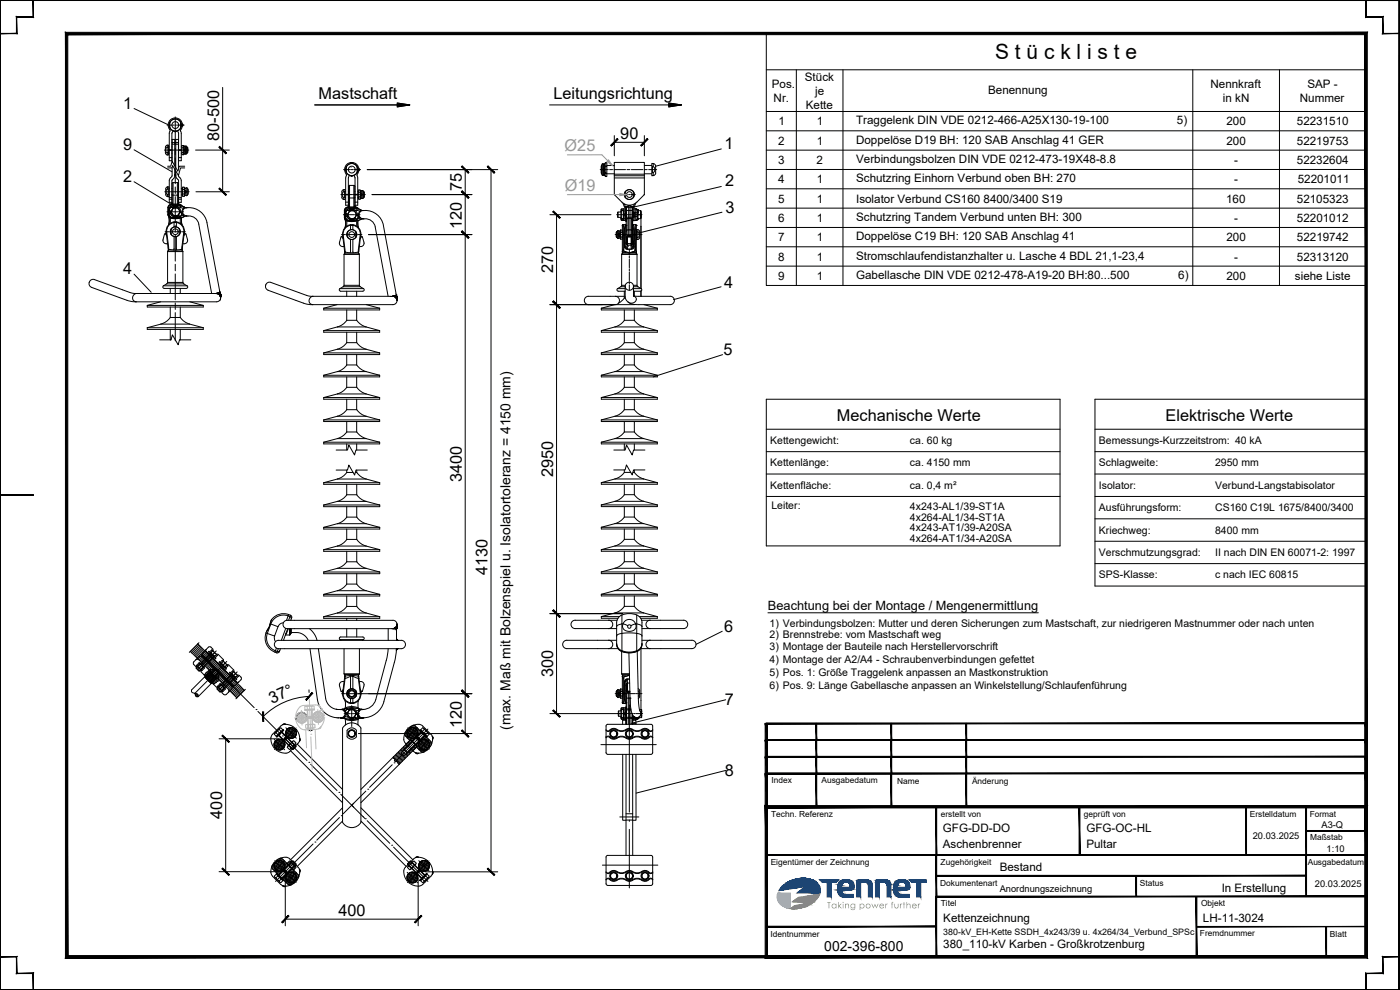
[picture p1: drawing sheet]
<svg xmlns="http://www.w3.org/2000/svg" width="420mm" height="297mm" viewBox="0 0 420 297" stroke-linecap="round" stroke-linejoin="round" font-family="sans-serif">
<defs><g id="words">
<text font-size="6.3" x="298.7" y="17.7">S t ü c k l i s t e</text>
<g font-size="4.9">
<text x="95.6" y="29.8">Mastschaft</text>
<text x="166.1" y="29.8">Leitungsrichtung</text>
<text x="37" y="32.6">1</text>
<text x="186.2" y="41.6">90</text>
<text x="37" y="44.9">9</text>
<text x="65.8" y="42.2" transform="rotate(-90 65.8 42.2)">80-500</text>
<text x="217.4" y="44.8">1</text>
<text x="37" y="54.5">2</text>
<text x="138.6" y="57.4" transform="rotate(-90 138.6 57.4)">75</text>
<text x="217.6" y="55.7">2</text>
<text x="217.7" y="63.8">3</text>
<text x="138.6" y="68.6" transform="rotate(-90 138.6 68.6)">120</text>
<text x="37" y="82.3">4</text>
<text x="166" y="81.9" transform="rotate(-90 166 81.9)">270</text>
<text x="217.3" y="86.3">4</text>
<text x="217.2" y="106.6">5</text>
<text x="251.2" y="126.2">Mechanische Werte</text>
<text x="349.8" y="126.2">Elektrische Werte</text>
<text x="166" y="143.2" transform="rotate(-90 166 143.2)">2950</text>
<text x="138.6" y="144.7" transform="rotate(-90 138.6 144.7)">3400</text>
<text x="146.3" y="172.5" transform="rotate(-90 146.3 172.5)">4130</text>
<text x="217.3" y="189.7">6</text>
<text x="166" y="203.2" transform="rotate(-90 166 203.2)">300</text>
<text x="81.6" y="211.2" transform="rotate(-24 81.6 211.2)">37°</text>
<text x="217.6" y="211.6">7</text>
<text x="138.6" y="218.3" transform="rotate(-90 138.6 218.3)">120</text>
<text x="217.6" y="232.9">8</text>
<text x="66.7" y="245.6" transform="rotate(-90 66.7 245.6)">400</text>
<text x="101.6" y="274.7">400</text>
</g>
<g font-size="4.9" fill="#989898">
<text x="169.5" y="45.3">Ø25</text>
<text x="169.5" y="57.3">Ø19</text>
</g>
<g font-size="4.2">
<text x="153.2" y="218.9" transform="rotate(-90 153.2 218.9)">(max. Maß mit Bolzenspiel u. Isolatortoleranz = 4150 mm)</text>
<text x="247.4" y="285.4">002-396-800</text>
</g>
<text font-size="3.8" x="230.5" y="183.1">Beachtung bei der Montage / Mengenermittlung</text>
<g font-size="3.5">
<text x="231.6" y="26.4">Pos.</text>
<text x="241.6" y="24.3">Stück</text>
<text x="244.7" y="28.5">je</text>
<text x="296.5" y="28.1">Benennung</text>
<text x="363.3" y="26.4">Nennkraft</text>
<text x="392.4" y="26.4">SAP -</text>
<text x="232.2" y="30.5">Nr.</text>
<text x="241.9" y="32.6">Kette</text>
<text x="367" y="30.6">in kN</text>
<text x="390.1" y="30.5">Nummer</text>
<text x="233.6" y="37.6">1</text>
<text x="245.2" y="37.6">1</text>
<text x="256.9" y="37.3">Traggelenk DIN VDE 0212-466-A25X130-19-100</text>
<text x="353.2" y="37.3">5)</text>
<text x="368.1" y="37.6">200</text>
<text x="389.2" y="37.6">52231510</text>
<text x="233.6" y="43.4">2</text>
<text x="245.2" y="43.4">1</text>
<text x="256.9" y="43.1">Doppelöse D19 BH: 120 SAB Anschlag 41 GER</text>
<text x="368.1" y="43.4">200</text>
<text x="389.2" y="43.4">52219753</text>
<text x="233.5" y="49.2">3</text>
<text x="245" y="49.2">2</text>
<text x="256.9" y="48.8">Verbindungsbolzen DIN VDE 0212-473-19X48-8.8</text>
<text x="370.4" y="49.2">-</text>
<text x="389.2" y="49.2">52232604</text>
<text x="233.6" y="55">4</text>
<text x="245.2" y="55">1</text>
<text x="256.9" y="54.7">Schutzring Einhorn Verbund oben BH: 270</text>
<text x="370.4" y="55">-</text>
<text x="389.5" y="55">52201011</text>
<text x="233.5" y="60.8">5</text>
<text x="245.2" y="60.8">1</text>
<text x="256.9" y="60.8">Isolator Verbund CS160 8400/3400 S19</text>
<text x="368" y="60.8">160</text>
<text x="389.2" y="60.8">52105323</text>
<text x="233.5" y="66.6">6</text>
<text x="245.2" y="66.6">1</text>
<text x="256.9" y="66.3">Schutzring Tandem Verbund unten BH: 300</text>
<text x="370.4" y="66.6">-</text>
<text x="389.2" y="66.6">52201012</text>
<text x="233.5" y="72.4">7</text>
<text x="245.2" y="72.4">1</text>
<text x="256.9" y="72.1">Doppelöse C19 BH: 120 SAB Anschlag 41</text>
<text x="256.9" y="78">Stromschlaufendistanzhalter u. Lasche 4 BDL 21,1-23,4</text>
<text x="368.1" y="72.4">200</text>
<text x="389.2" y="72.4">52219742</text>
<text x="233.5" y="78.2">8</text>
<text x="233.5" y="84">9</text>
<text x="245.2" y="78.2">1</text>
<text x="245.2" y="84">1</text>
<text x="256.9" y="83.7">Gabellasche DIN VDE 0212-478-A19-20 BH:80...500</text>
<text x="353.6" y="83.7">6)</text>
<text x="368.1" y="84">200</text>
<text x="370.4" y="78.2">-</text>
<text x="388.6" y="84">siehe Liste</text>
<text x="389.2" y="78.2">52313120</text>
<text x="283" y="249.6">GFG-DD-DO</text>
<text x="326" y="249.6">GFG-OC-HL</text>
<text x="283" y="254.4">Aschenbrenner</text>
<text x="326" y="254.4">Pultar</text>
<text x="300" y="261.3">Bestand</text>
<text x="366.6" y="267.6">In Erstellung</text>
<text x="283.1" y="276.6">Kettenzeichnung</text>
<text x="361" y="276.5">LH-11-3024</text>
<text x="283.1" y="284.6">380_110-kV Karben - Großkrotzenburg</text>
</g>
<g font-size="3.1">
<text x="231.2" y="133.2">Kettengewicht:</text>
<text x="273.1" y="133.2">ca. 60 kg</text>
<text x="329.8" y="133.2">Bemessungs-Kurzzeitstrom: 40 kA</text>
<text x="231.2" y="140">Kettenlänge:</text>
<text x="273.1" y="140">ca. 4150 mm</text>
<text x="329.8" y="140">Schlagweite:</text>
<text x="364.7" y="140">2950 mm</text>
<text x="231.2" y="146.7">Kettenfläche:</text>
<text x="273.1" y="146.8">ca. 0,4 m²</text>
<text x="329.8" y="146.7">Isolator:</text>
<text x="364.7" y="146.7">Verbund-Langstabisolator</text>
<text x="231.5" y="152.7">Leiter:</text>
<text x="273.1" y="153">4x243-AL1/39-ST1A</text>
<text x="329.8" y="153.4">Ausführungsform:</text>
<text x="364.7" y="153.4">CS160 C19L 1675/8400/3400</text>
<text x="273.1" y="156.2">4x264-AL1/34-ST1A</text>
<text x="273.1" y="159.4">4x243-AT1/39-A20SA</text>
<text x="329.8" y="160.1">Kriechweg:</text>
<text x="364.7" y="160.1">8400 mm</text>
<text x="273.1" y="162.7">4x264-AT1/34-A20SA</text>
<text x="329.8" y="166.8">Verschmutzungsgrad:</text>
<text x="364.7" y="166.8">II nach DIN EN 60071-2: 1997</text>
<text x="329.8" y="173.5">SPS-Klasse:</text>
<text x="364.7" y="173.5">c nach IEC 60815</text>
<text x="230.9" y="191.5">2) Brennstrebe: vom Mastschaft weg</text>
<text x="230.9" y="188.1">1) Verbindungsbolzen: Mutter und deren Sicherungen zum Mastschaft, zur niedrigeren Mastnummer oder nach unten</text>
<text x="230.9" y="195.1">3) Montage der Bauteile nach Herstellervorschrift</text>
<text x="230.9" y="199.1">4) Montage der A2/A4 - Schraubenverbindungen gefettet</text>
<text x="230.9" y="202.9">5) Pos. 1: Größe Traggelenk anpassen an Mastkonstruktion</text>
<text x="230.9" y="206.7">6) Pos. 9: Länge Gabellasche anpassen an Winkelstellung/Schlaufenführung</text>
</g>
<g font-size="2.8">
<text x="376" y="251.8">20.03.2025</text>
<text x="396.6" y="248.3">A3-Q</text>
<text x="398.1" y="255.6">1:10</text>
<text x="300" y="267.5">Anordnungszeichnung</text>
<text x="394.6" y="266.1">20.03.2025</text>
</g>
<text font-size="2.7" x="283.1" y="280.6">380-kV_EH-Kette SSDH_4x243/39 u. 4x264/34_Verbund_SPSc</text>
<text font-size="2.6" fill="#85b04e" x="248.2" y="272.5">Taking power further</text>
<g font-size="2.5">
<text x="231.5" y="235">Index</text>
<text x="246.5" y="235">Ausgabedatum</text>
<text x="269.2" y="235.4">Name</text>
<text x="291.7" y="235.4">Änderung</text>
<text x="231.4" y="245">Techn. Referenz</text>
<text x="282.3" y="245.1">erstellt von</text>
<text x="325.3" y="245.1">geprüft von</text>
<text x="375.1" y="245.1">Erstelldatum</text>
<text x="393.1" y="245.1">Format</text>
<text x="393.2" y="252.1">Maßstab</text>
<text x="231.3" y="259.6">Eigentümer der Zeichnung</text>
<text x="282.3" y="259.5">Zugehörigkeit</text>
<text x="392.5" y="259.6">Ausgabedatum</text>
<text x="282.2" y="265.8">Dokumentenart</text>
<text x="342.1" y="265.9">Status</text>
<text x="282.4" y="272">Titel</text>
<text x="360.4" y="271.8">Objekt</text>
<text x="231.2" y="281">Identnummer</text>
<text x="360.1" y="280.8">Fremdnummer</text>
<text x="399.1" y="281">Blatt</text>
</g>
</g></defs>
<!-- layer: 050VOLL -->
<g fill="none" stroke="#000" stroke-width=".3">
<path d="M40.2 32.6l10.1 4.7M51 36.6v1.8l-.2-1.1zM51.7 39.8l-.1 .2M51.9 39.2l-.2 .6M52.1 39.3l.5 .3 .5-.3M53.4 39.2l.1 .6M53.5 39.8l.1 .2M54.2 36.6v1.8M54.2 36.6l.2 .7-.2 1.1M54.7 37.2l.3 .3-.3 .4M54.7 37.4v.2M40.2 44.9l11.4 6.6"/>
<path d="M40.2 54.5l11.2 6.8M50 44.3l.4-.1v1.7a.91 .91 0 0 1-.7-.7 .91 .91 0 0 1 .3-.9zM50 56.2l.7-.2v3a.75 .75 0 0 1-1-.6v-1.7zM50 56.8l.5-.1v1.7l-.4-.1-.2-.4zM50.2 43.6l.4-.1v3a.74 .74 0 0 1-.9-.6l-.1-1.7M50.2 43.5l-.5 .7M50.6 44.1h.2M50.6 46h.2M50.7 56.6h.1M50.7 58.5h.1M50.8 40v8.2h.8v-.9M50.8 40l.3-.8a2.19 2.19 0 0 1 1-3.7 2.19 2.19 0 0 1 2.5 2.9l-.4 .6 .2 1"/>
<path d="M51.5 53l-.5 .6-.2 .6v6.5h.8v-1.4h-.8M51.6 40v8.4M51.6 44.1h.1M51.6 46h.1M51.6 56.6h.1M51.6 58.5h.1M51.6 41.8h.9v1.5h-.9v-.5M51.6 50.4l-.1 2.6M52.5 50.7l-.1 2.3-.8 1.2v5.1M52.5 43.3v6.4M52.7 51.3a2.71 2.71 0 0 0 .4 2.3l.5 .6v5.1h.8M52.7 43.3v7"/>
<path d="M53.6 41.8h-.9v1.5h.9M53.6 52.6l.1 .4M53.6 44.1h.1M53.6 46h.1M53.6 56.6h.1M53.6 58.5h.1M53.6 40v10.8M53.7 53l.5 .6 .2 .6v6.5h-.8v-1.4M54.4 40v8.2h-.8M54.4 44.1h.2M54.4 46h.2M54.4 56.6h.3v1.9h-.3"/>
<path d="M54.7 56.7h.1M54.7 58.3h.1M54.7 56.8v1.4h.5M54.7 58.2v.7h.5M55.1 43.7l.2 .3M55.1 44.3l.2 .5M55.1 45.7h-.5v.7h.5M55.1 43.7v.6h-.5v1.4M55.1 43.7h-.5v.6M55.2 44.9v.2M55.2 56.8v-.7h-.5v.7h.5l.2 .5M55.2 56.1l.3 .5 .6-.2"/>
<path d="M55.3 44.9v.2M55.3 46.1l-.2 .3M55.3 45.2l-.1-.1-.1 1.3M55.3 43.8h.3v2.4h-.3zM55.3 45h.3M55.3 57.4v.2M55.4 57.4l-.2 1.5M55.6 44.8v.4M55.7 43.9l-.1 .1M55.7 43.8l.5 .4M55.8 57.3v.4v-.3M55.8 57.3v.5"/>
<path d="M55.8 57.3l-.3-.1-.1 .6h.4M56.1 56.4l.3 .3M56.2 44.2h.1M56.2 45.8h.1M56.2 44.2v1.7M56.2 45.9l-.3 .3-.3-.1M56.2 44.2v1.6M56.3 58.3v-1.6v1.7l-.3 .3-.5-.2-.3 .4M102.9 57.7l.5-.2v1.8a.92 .92 0 0 1-.8-.7 .92 .92 0 0 1 .3-.9zM103.1 56.9h.4v3a.75 .75 0 0 1-.9-.7v-1.7M103.1 56.9l-.5 .6M103.5 57.4h.2"/>
<path d="M103.5 59.3h.2M103.7 53.4v8.2h.8v-8.2M103.9 50v1.8M104 50l-.3 .7 .3 1.1M104.5 57.4h.1M104.5 59.3h.1M104.6 53.2v.2M104.8 52.6l-.2 .6M105 52.6l.6 .4 .5-.4M106.2 55.6h-1.3l-.3 .3v6.1M106.2 55.6l.3 .3M106.3 52.6l.2 .6"/>
<path d="M106.5 55.9v6M106.5 57.4h.1M106.5 59.3h.1M106.5 53.2l.1 .2M106.6 53.4v8.2h.8v-8.2M107.1 50l.3 .7-.3 1.1zM107.2 52.7l.2 .7M107.2 52.7l-.1-.1a2.24 2.24 0 0 0 0-3.2 2.24 2.24 0 0 0-3.1 0 2.24 2.24 0 0 0 0 3.2l-.2 .8M107.4 57.4h.1M107.4 59.3h.1M107.7 50.5l.2 .4-.2 .3M107.7 50.8v.2"/>
<path d="M108 57l.2 .3M108 57.7l.2 .5M108 59.1h-.5v.7h.5M108 57v.7h-.5v1.4M108 57h-.5v.7M108.2 58.3v.2zM108.2 59.4l-.2 .4M108.2 58.6l-.2 1.2M108.2 57.2h.4v2.4h-.4zM108.2 58.4h.4M108.6 58.2v.4M108.6 59.4l.1 .1"/>
<path d="M108.6 57.3h.1M108.7 57.2l-.1 .1M108.7 57.2l.5 .3M109.2 57.5v1.7M109.2 57.6h.1M109.2 59.2h.1M109.2 59.2l-.5 .3M109.2 57.6v1.6M180.5 49.7v2.3M180.5 49.6v2.5l.3 .5M180.5 49.6l.3-.4v3.4M180.8 49.2l.3 .1"/>
<path d="M181.1 50.7v.4M181.1 52.5l-.3 .1M181.1 52.5v-3.3h.4v3.3M181.1 50.9h.4M181.1 52.5h.4M181.5 50.7v.4M181.5 52.5l.2 .5M181.5 51.1h.1M181.7 48.8l-.2 .5M181.7 48.8l-.1 3.9 .1 .3h.4v-1.1h-.4M181.7 49.9h.4v2M181.7 48.8h.4v1.1"/>
<path d="M182.1 52.1h2.3M182.1 49.6h2.3M184.4 58.3v-9.6h9v9.6l-2.3 2.3M184.4 58.3l2.2 2.3a3.2 3.2 0 0 0 4.5 0M187.7 57.5l-.3 .7 .3 1.1v-1.8M190.1 57.5v1.8M190.1 57.5l.3 .7-.3 1.1M193.4 52.1h2.2M193.4 49.6h2.2M195.6 49l.7 .2 .5 .7-.1 2.3-.4 .4-.7 .1zM195.8 50a.93 .93 0 0 1 .7 .9 .93 .93 0 0 1-.7 .9zM216.5 56l-26.1 6.1 .4-1.2"/>
<path d="M216.5 44.7l-19.7 5.2M49.9 69.4l.1 .9M50.7 63a2 2 0 0 0 .5 2.1l.7 .2h2.3l1.7-.5M50.7 63l.6 .5M51.2 63.8h.1M51.2 63.8a1.3 1.3 0 0 0 .8 1.2 1.3 1.3 0 0 0 1.4-.2M51.2 62.2l.8 .2zM51.2 62.2l-.5 .8 .6 .5M51.2 62.2l-.4 .8M51.3 63.5l-.1 .3M51.3 63.5h.1M51.4 68.7v1.7l-.3-1.1z"/>
<path d="M51.6 61.2v-6.1l.2-.3h1.4l.4 .3v6.1M51.6 60.8l-.4 .5a1.01 1.01 0 0 0-.8 1v2a4.5 4.5 0 0 1 .2 3.2M51.7 63a.69 .69 0 0 0 0 1.2M51.7 62.9l-.2 .6 .2 .6M51.7 62.9a1.2 1.2 0 0 1 2.1 0M51.9 61.8h2.3M51.9 61.8a1.2 1.2 0 0 0-1.2 1.2M52 62.4h.1M52 62.4h.7a.7 .7 0 0 1 1 .6M52 62.4l-.3 .6M52.2 62.1h.1M52.2 62.1l-.2 .3"/>
<path d="M52.2 62.1l.5-.1a1.61 1.61 0 0 1 1.5 1.3M52.2 66.6v.2M52.2 66.8h.1M52.2 66.8v1.3M52.2 71v4M52.2 66.6a2.78 2.78 0 0 0-2.3 3l.6 5.4-.2 .5v9.2l-.3 .5-1.1 .7 .1 .5 .3 .1M52.2 66.6h.8M52.9 66.8h.1M52.9 66.8v1.3M52.9 71l.1 4M53 66.6l-.1 .2M53 66.6a2.74 2.74 0 0 1 2.3 3l-.6 5.4 .2 .5v9.2l.2 .5 1.2 .7v.3l-.4 .3h-6.6"/>
<path d="M53 65.1l.2 .2M53.2 61.8l-.2 .2M53.4 64.7h.1M53.4 64.8l.8 .1zM53.6 60.8l.2 .4 .9 .6M53.7 63l.4 .5M53.8 62.9a1.2 1.2 0 0 1-.5 1.7 1.2 1.2 0 0 1-1.6-.5M53.8 68.7l.3 .6-.3 1.1zM54.1 63.5l-.2 .4a1.24 1.24 0 0 1-2.1 .5l-.1-.2M54.1 63.6l.6 .6-.6-.6M54.2 61.8l1.2 .4M54.2 64.9l.4-.7-.4 .7"/>
<path d="M54.5 65.3v1.3l.2 .9M55.4 62.2h.1M55.4 62.2l.5 .1M55.9 64.8h.1M55.9 62.3h.1M56 64.8a3.1 3.1 0 0 1 3.7 2.4l3.8 20.9M56 62.3a5.6 5.6 0 0 1 6.1 4.5l3.9 21M56 62.3h-.1M102.8 70.5l.7 5.4M103.5 75.9l-.2 .4v9.3l-.3 .4-1.1 .7v.5l.3 .2M103.7 63.8a1.98 1.98 0 0 0 .5 2.1l.7 .3h2.2l1.2-.4M103.7 63.8l.6 .6"/>
<path d="M103.7 63.8l.4-.8-.4 .8 .6 .6M104.1 64.7h.1M104.1 63l.8 .2zM104.1 64.7a1.53 1.53 0 0 0 2.1 1.2M104.3 64.4h.1M104.3 64.4l-.2 .3M104.4 69.5l-.3 .7 .3 1.1v-1.8M104.6 61.7l-.4 .5a1.01 1.01 0 0 0-.8 1v2a4.5 4.5 0 0 1 .1 3.1M104.9 63.2h.1M105 63.2l-.4 .6a.71 .71 0 0 0 0 1.2 .71 .71 0 0 0 1.1 .6M105 63.2h.7M105.1 63h.1"/>
<path d="M105.1 63l-.1 .2M105.1 62.9h.6a1.29 1.29 0 0 1 1.3 1.5M105.2 67.4v.2M105.2 67.6h.1M105.2 67.6v1.3M105.2 71.8l-.1 4M105.2 67.4h.7M105.2 67.4a2.74 2.74 0 0 0-2.4 3.1M105.7 63.2a.7 .7 0 0 1 1 .6M105.7 63.2a1.2 1.2 0 0 0-1.2 1.2 1.2 1.2 0 0 0 1.2 1.2M105.7 63.2l.6 .2 .4 .4M105.9 67.6h.1"/>
<path d="M105.9 67.6v1.3M105.9 71.8l.1 4M105.9 67.4v.2M105.9 65.9l.2 .3M105.9 67.4a2.74 2.74 0 0 1 2.4 3.1M106.1 62.7l-.2 .2M106.3 65.6l-.1 .3M106.4 65.6h.1M106.4 65.6l.8 .2zM106.5 61.9v.1M106.5 61.7l.2 .4 .9 .6M106.7 63.8l.3 .6"/>
<path d="M106.7 63.8a1.2 1.2 0 0 1-1 1.8M106.8 69.5l.2 1.1-.3 .7v-1.8M107 64.4h.1M107 64.4l-.3 .6a.7 .7 0 0 1-1 .6M107 64.4l.6 .6zM107 64.4l.1 .1M107.5 66.2l-.1 .8 .2 1.3M107.6 65l-.5 .8 .5-.8M107.6 75.9l.3 .4M107.8 76.3v9.3M108.3 70.5l-.7 5.4M108.4 65.8h-.1"/>
<path d="M108.8 65.6l-.4 .2M108.8 63.2l-1.3-.6-3 .1a1.2 1.2 0 0 0-.8 1.1M108.8 65.6h.1M108.8 63.2h.1M108.8 65.7a3.2 3.2 0 0 1 3.8 2.4l3.9 20.8M108.8 63.2a5.6 5.6 0 0 1 6.3 4.4M115.1 67.7l3.9 21M185.1 69.6l-.2 .1v1.3l.2 .2M185.1 71.2h.1M185.1 69.6h.1M185.1 69.5v1.7M185.1 71.2l.4 .4 .4-.2 .3 .4"/>
<path d="M185.4 63.7l.1-.1v1.6zM185.5 65.2h.9M185.5 63.6h.9M185.6 69.2l-.5 .3M185.7 70.2v.4M185.7 70.9h.4M185.7 70h.4zM185.7 70v.4h.4M185.7 70.4v.5h.4M185.7 70.9h.1M186.1 70.3v.2M186.1 70v.9"/>
<path d="M186.1 70.2v.1M186.1 70.5l.1 1.3h.5v-.7h-.5M186.1 70.5v.1M186.2 69l-.3 .4-.3-.2M186.2 69v.7M186.2 69.7l-.1 .6M186.2 69.7h.5v1.4M186.2 69h.5v.7M186.4 62.9v3l.6 .3M186.7 71.3h.1M186.7 69.4h.1M186.8 67.6v3.7"/>
<path d="M186.8 67.6l.2-.2h.7l.2 .2M186.8 67.6h.1M186.8 75.5v.4M186.8 75.6v.2M186.8 71.3v4.3M186.8 75.8l-.2 .5v9.3l-.3 .4M186.9 60.9l.5 1.2M187 67.4l-.2 .2M187 62.7l-.6 .2M187 65.7h.1M187 63.1h.1M187 62.7h.3"/>
<path d="M187 62.7v.5M187 65.6v.6M187.2 63.4v2M187.3 62.7l.6 .2M187.3 62.7v3.5h-.3M187.4 62.1l.2 .1M187.6 62.2l.3 .3M187.7 67.4l.2 .2M187.9 67.6v3.7M187.9 67.6h.1M187.9 71.3v2.7l.3 .5M187.9 62.3v1.7l-.2 .4 .2 .4v1.5"/>
<path d="M187.9 65.9l-.6 .3M187.9 63.9a.7 .7 0 0 0 0 1M187.9 66.3v.1M187.9 71.3h.1M187.9 69.4h.1M187.9 66.4v.1M187.9 66.2l.2 6.8 .2 .1v-2.1h1.2M188 72.9l.3 .2v.3zM188 72.9l.3 .5zM188 73l.2 .1zM188 73h.1M188 73.1h.3"/>
<path d="M188 72.9h.3M188 72.7h.3M188 72.5h.3M188 72.3h.3M188 72.1h.3M188 71.9h.3M188 71.6h.3M188 71.5h.3M188 71.2h.3M188 71.1h.3M188.1 73.1h.1M188.1 73.1h.2v.3z"/>
<path d="M188.3 70.6v.4M188.5 70.6v.4M188.7 61.7v9.3v-.4M188.9 70.6v.4M189.1 61.7v9.3M189.1 70.6v.4M189.3 70.6v.4M189.5 71v3.8h-1.2v-3.7h1.2M189.5 73.1h.2l-.2 .3v-.3h.2l-.2 .3zM189.5 74.5h.1M189.5 73.1h.1M189.5 71v2.1"/>
<path d="M189.5 73.1l.3-.2zM189.5 73.1h.3M189.5 72.9h.3M189.5 72.7h.3M189.5 72.5h.3M189.5 72.3h.3M189.5 72.1h.3M189.5 71.9h.3M189.5 71.6h.3M189.5 71.5h.3M189.5 71.2h.3M189.5 71.1h.3"/>
<path d="M189.5 73.1h.2zM189.7 73.1h.1M189.8 66.2v6.6l-.2 .3M189.8 71.3h.1M189.8 69.4h.1M189.9 66.4l-.1 .1M189.9 67.6v3.7M189.9 67.6h.1M189.9 71.3v2.7l-.4 .5M189.9 64l.2 .4-.2 .4M189.9 64.8v1.5M189.9 62.3v1.7"/>
<path d="M189.9 66.3v1.3M189.9 65h.1M189.9 63.8v.2M189.9 66.3v.1M189.9 65.9l.6 .3M189.9 64l.3 .4-.3 .5M189.9 64.9h.1M189.9 64.9v.1M190.1 67.4h.7l.2 .2M190.1 67.4l-.2 .2M190.1 62.2l-.2 .3M190.4 62.1l-.3 .1"/>
<path d="M190.5 62.6l-.6 .3M190.5 62.6v3.6M190.5 62.6l.3 .1M190.8 67.4l.2 .2M190.8 62.7l.5 .5 .3-.2v.8M190.8 66.2h.1M190.8 62.7h.1M190.8 66.2h-.3M190.9 66.1l-.1 .1M191 67.6v7.9M191 67.6h.1M191 75.6l-.1 .2"/>
<path d="M191 75.6h.1M191 71.3h.1M191 69.4h.1M191.1 62.8h.1M191.1 66l-.1 .1M191.2 66h.1M191.2 65.9h.1M191.2 69.5a.9 .9 0 0 1 .7 .9 .9 .9 0 0 1-.7 .9zM191.3 65.7l-.5 .5M191.3 62.9l.1 .2M191.3 63h.1M191.3 65.9h-.1"/>
<path d="M191.3 62.9v3M191.3 64.7h.1M191.4 63h.1M191.4 64.4v.3M191.4 64.7v1.2l-.2 .1M191.4 65.6l.2 .2-.2-.1M191.4 65.5h.1M191.4 68.9l.6 .6M191.4 68.9h-.4v3a.75 .75 0 0 0 1-.7v-1.7M191.5 64.2v.2h.8M191.5 64.4v1.2h.8M191.5 63l-.1 1.4"/>
<path d="M191.5 63.8l-.1 .6M191.6 63.2h.7M191.6 65.6v.2M192.3 63.2l.1 .6zM192.4 64.5v22.1l-1-.6-.2-.4v-9.3l-.2-.7M192.4 63.8v1.2zM192.4 65l-.1 .6zM192.4 64.2v.4M216.7 63.7l-25.2 6.3M26.8 84.6v.8l.7 .8 12.1 4.3 25.4 .1a1.26 1.26 0 0 0 1.2-1.3 1.26 1.26 0 0 0-1.2-1.3M26.8 84.6l.2-.3a1.13 1.13 0 0 1 1.3-.4l11.7 4.1 24.5 .1M40.2 82.3l5.2 5.4"/>
<path d="M44.2 98.3v.5h16.8v-.5M44.2 98.3h16.8M44.2 91.6v.5h16.8v-.5M44.2 91.6h16.8M48.2 90.6l-4 1M51.1 98.8v3.2h.2M51.1 92.1v3.2h3v-3.2M51.1 86.5v1.6M51.1 95.2l-.8 .9-1.4 .9-4.7 1.3M54.1 98.8v3.2h-.2M54.1 86.5v1.6M54.1 95.2l.8 .9 1.5 .9 4.6 1.3"/>
<path d="M57 90.6l4 1M64.8 88.1h.2M64.8 88.1l1.2-.3 .1 1.1-.4-.6-.9-.2 1.2-.3zM65.3 88.1l.7-.3-.3 .5zM66 87.8l-1.3 .3M66 87.8l.1 1.1-.4-.6zM66 87.8l.2 1.4-.2-1.4 .3 .6-.1 .8zM66 87.8l.2 1.4zM66.2 88.1l.1 .6zM66.3 88.7l-.1 .5zM80.4 87.1l10.7 3.9 2 .4h24.8M80.4 87.1a1.23 1.23 0 0 1-.6-1.6 1.23 1.23 0 0 1 1.5-.8l11.7 4.2h24.4"/>
<path d="M97.2 99.2v.5h16.7v-.5M97.2 99.2h16.7M97.2 92.5v.5h16.7v-.5M97.2 92.5h16.7M101.2 91.4l-4 1.1M101.2 98.1l-4 1.1M102.2 87.4h6.7M104.1 96.1h2.9M104.1 87.4v1.5M104.1 93v3.1M104.1 99.7v3.1M104.1 96.1l-1.3 1.3-1.5 .7"/>
<path d="M107 87.4v1.5M107 93v3.1M107 99.7v3.1M107.1 96.1l1.2 1.3 1.6 .7M107.9 85.6l.2 .4 1.1 .7v.5l-.3 .2M109.9 98.1l4 1.1M109.9 91.4l4 1.1M117.8 88.9h.1M117.8 88.9l1.2-.2 .1 1-.4-.5-.9-.3 1.2-.2zM117.9 88.9a1.26 1.26 0 0 1 1.3 1.2 1.26 1.26 0 0 1-1.3 1.3M118.3 88.9l.7-.2-.3 .5zM119 88.7l-1.4 .2"/>
<path d="M119 88.7l.1 1-.4-.5zM119 88.7l.1 1.3zM119.1 89l.1 .5zM119.2 89.5l-.1 .5zM180.5 99.2v.5h16.8v-.5M180.5 99.2h16.8M180.5 92.5v.5h16.8v-.5M180.5 92.5h16.8M184.5 91.4l-4 1.1M184.7 88.9a1.25 1.25 0 0 1 1.2 1.3 1.25 1.25 0 0 1-1.2 1.2h-8.1a1.26 1.26 0 0 1-1.2-1.3 1.26 1.26 0 0 1 1.2-1.2h10.8M185.5 87.4h2.1M186.3 86l-1.1 .7v.5l.4 .2"/>
<path d="M187.4 99.7v3.1h3M187.4 93v3.1h3M187.4 87.4v2h.3M187.4 96.1l-.8 .9-1.5 .9-4.6 1.3M187.4 89.4l-1.8 1.6M190.1 89v-3.1a1.25 1.25 0 0 0-1.2-1.2 1.25 1.25 0 0 0-1.3 1.2v3.3l.3 .8 .7 .7M190.1 88.7a1.2 1.2 0 0 1 .8 1.6 1.2 1.2 0 0 1-1.7 .6l-.6-.2M190.1 87.4h2.1M190.2 88.8l10.9 .1a1.26 1.26 0 0 1 1.3 1.3 1.26 1.26 0 0 1-1.3 1.2h-8.6a6 6 0 0 1-4-.8M190.4 87.4v1.4M190.4 93v3.1M190.4 99.7v3.1"/>
<path d="M190.4 96.1l.8 .9 1.4 .9 4.7 1.3M192.4 87.3v1.6M192.4 86.6l.2 .5-.4 .3M193.3 91.4l4 1.1M216.4 86l-14.3 3.9M97.2 119.3v.5h16.7v-.5M97.2 119.3h16.7M97.2 112.6v.5h16.7v-.5M97.2 112.6h16.7M97.2 105.9v.5h16.7v-.5M97.2 105.9h16.7M101.2 104.8l-4 1.1"/>
<path d="M101.2 111.5l-4 1.1M101.2 118.2l-4 1.1M104.1 116.2h2.9M104.1 106.4v3.1h2.9v-3.1M104.1 102.8h2.9M104.1 113.1v3.1M104.1 119.8v3.1M104.1 116.2l-1.3 1.2-1.5 .8M104.1 109.5l-1.3 1.2-1.5 .8M104.1 102.8l-1.3 1.2-1.5 .8M107 113.1v3.1M107 119.8v3.1"/>
<path d="M107.1 116.2l1.2 1.2 1.6 .8M107.1 109.5l1.2 1.2 1.6 .8M107.1 102.8l1.2 1.2 1.6 .8M109.9 104.8l4 1.1M109.9 111.5l4 1.1M109.9 118.2l4 1.1M180.5 119.3v.5h16.8v-.5M180.5 119.3h16.8M180.5 112.6v.5h16.8v-.5M180.5 112.6h16.8M180.5 105.9v.5h16.8v-.5M180.5 105.9h16.8"/>
<path d="M187.4 119.8v3.1h3M187.4 113.1v3.1h3M187.4 106.4v3.1h3v-3.1M187.4 116.2l-.8 .9-1.5 .9-4.6 1.3M187.4 109.5l-.8 .9-1.5 .9-4.6 1.3M187.4 102.8l-.8 .9-1.5 .9-4.6 1.3M190.4 113.1v3.1M190.4 119.8v3.1M190.4 116.2l.8 .9 1.4 .9 4.7 1.3M190.4 109.5l.8 .9 1.4 .9 4.7 1.3M190.4 102.8l.8 .9 1.4 .9 4.7 1.3M216.9 106.4l-20.9 6.7"/>
<path d="M230 119.8h88.1v44h-88.1zM328.6 119.8h81.4v56h-81.4zM97.2 132.7v.5h16.7v-.5M97.2 132.7h16.7M97.2 126v.5h16.7v-.5M97.2 126h16.7M101.2 124.9l-4 1.1M101.2 131.6l-4 1.1M104.1 129.6h2.9M104.1 122.9h2.9M104.1 126.5v3.1M104.1 133.2v1.8"/>
<path d="M104.1 129.6l-1.3 1.2-1.5 .8M104.1 122.9l-1.3 1.2-1.5 .8M107 126.5v3.1M107 133.2v1.8M107.1 129.6l1.2 1.2 1.6 .8M107.1 122.9l1.2 1.2 1.6 .8M109.9 124.9l4 1.1M109.9 131.6l4 1.1M180.5 132.7v.5h16.8v-.5M180.5 132.7h16.8M180.5 126v.5h16.8v-.5M180.5 126h16.8"/>
<path d="M187.4 126.5v3.1h3M187.4 133.2v1.8M187.4 129.6l-.8 .9-1.5 .9-4.6 1.3M187.4 122.9l-.8 .9-1.5 .9-4.6 1.3M189.6 136.3h.2M190.4 126.5v3.1M190.4 133.2v1.8M190.4 129.6l.8 .9 1.4 .9 4.7 1.3M190.4 122.9l.8 .9 1.4 .9 4.7 1.3M230 135.5h88.1M230 128.8h88.1M328.6 135.5h81.4"/>
<path d="M328.6 128.8h81.4M97.2 158.2v.5h16.8v-.5M97.2 158.2h16.8M97.2 151.5v.5h16.8v-.5M97.2 151.5h16.8M97.2 144.8v.5h16.8v-.5M97.2 144.8h16.8M101.2 157.1l-4 1.1M101.2 150.4l-4 1.1M101.2 143.7l-4 1.1M104.1 155.2h3M104.1 148.4h3"/>
<path d="M104.1 141.8h1.9M104.1 141v.8M104.1 145.3v3.1M104.1 152v3.2M104.1 158.7v3.1M104.1 155.1l-1.3 1.3-1.5 .7M104.1 148.5l-1.3 1.2-1.5 .7M104.1 141.7l-1.3 1.3-1.5 .7M106.6 141.8h.5M107.1 141v.8M107.1 145.3v3.1M107.1 152v3.2"/>
<path d="M107.1 158.7v3.1M107.1 155.1l1.2 1.3 1.6 .7M107.1 148.5l1.2 1.2 1.6 .7M107.1 141.7l1.2 1.3 1.6 .7M109.9 157.1l4.1 1.1M109.9 150.4l4.1 1.1M109.9 143.7l4.1 1.1M180.5 158.2h16.8M180.5 151.5v.5h16.8v-.5M180.5 151.5h16.8M180.5 144.8v.5h16.8v-.5M180.5 144.8h16.8"/>
<path d="M180.5 158.2v.5h16.8v-.5M187.4 158.7v3.1h3M187.4 152v3.1h3M187.4 141v.7h1.9M187.4 145.3v3.1h3M187.4 155.1l-.8 .9-1.5 .9-4.6 1.3M187.4 148.4l-.8 .9-1.5 .9-4.6 1.3M187.4 141.7l-.8 .9-1.5 .9-4.6 1.3M189.9 141.7h.5M190.4 141v.7M190.4 145.3v3.1M190.4 152v3.1"/>
<path d="M190.4 158.7v3.1M190.4 155.1l.8 .9 1.4 .9 4.7 1.3M190.4 148.4l.8 .9 1.4 .9 4.7 1.3M190.4 141.7l.8 .9 1.4 .9 4.7 1.3M230 149h88.1M230 142.2h88.1M328.6 155.7h81.4M328.6 149h81.4M328.6 142.2h81.4M97.2 178.3v.5h16.8v-.5M97.2 178.3h16.8M97.2 171.6v.5h16.8v-.5"/>
<path d="M97.2 171.6h16.8M97.2 164.9v.5h16.8v-.5M97.2 164.9h16.8M101.2 177.2l-4 1.1M101.2 170.5l-4 1.1M101.2 163.8l-4 1.1M104.1 175.2h3M104.1 165.4v3.2h3v-3.2M104.1 161.8h3M104.1 172.1v3.1M104.1 178.8v3.2M104.1 175.3l-1.3 1.2-1.5 .7"/>
<path d="M104.1 168.5l-1.3 1.3-1.5 .7M104.1 161.9l-1.3 1.2-1.5 .7M107.1 172.1v3.1M107.1 178.8v3.2M107.1 175.3l1.2 1.2 1.6 .7M107.1 168.5l1.2 1.3 1.6 .7M107.1 161.9l1.2 1.2 1.6 .7M109.9 177.2l4.1 1.1M109.9 170.5l4.1 1.1M109.9 163.8l4.1 1.1M180.5 178.3v.5h16.8v-.5M180.5 178.3h16.8"/>
<path d="M180.5 171.6v.5h16.8v-.5M180.5 171.6h16.8M180.5 164.9v.5h16.8v-.5M180.5 164.9h16.8M187.4 178.8v3.1h3M187.4 172.1v3.1h3v-3.1M187.4 165.4v3.1h3M187.4 175.2l-.8 .9-1.5 .9-4.6 1.3M187.4 168.5l-.8 .9-1.5 .9-4.6 1.3M187.4 161.8l-.8 .9-1.5 .9-4.6 1.3M190.4 165.4v3.1M190.4 178.8v3.1"/>
<path d="M190.4 175.2l.8 .9 1.4 .9 4.7 1.3M190.4 168.5l.8 .9 1.4 .9 4.7 1.3M190.4 161.8l.8 .9 1.4 .9 4.7 1.3M328.6 169.1h81.4M328.6 162.4h81.4M80.6 188.3l-.4 .7M82.9 192.4l.7-.3h36.8a1.26 1.26 0 0 1 1.3 1.3 1.26 1.26 0 0 1-1.3 1.2h-36.8a1.26 1.26 0 0 1-1.2-.8 1.26 1.26 0 0 1 .5-1.4zM84.2 194.6l-.4 .9M86.2 186.1h31.7M86.2 186.1a1.26 1.26 0 0 0-1.3 1.3 1.26 1.26 0 0 0 1.3 1.2h32.8M86.3 188.6l-1.2 3.5M86.6 184.4l.9 .5-.3 1.2"/>
<path d="M86.6 184.4a4.1 4.1 0 0 0-5.4 2.2l-.4 1.3a6.8 6.8 0 0 0-1 5.1 4.3 4.3 0 0 0 3.7 2.8l.3-.3M87.1 189.8a4.9 4.9 0 0 1 4.8 1.4l.6 .9M87.1 188.6l-.1 1.9h-1.3M87.1 189.8h.4l-.4 .4zM87.1 189.8h.4M87.1 189.6h.4M87.1 189.4h.4M87.1 189.1h.4M87.1 189h.4M87.1 188.7h.4M92.9 188.6a6.4 6.4 0 0 1 2.2 3.5M93 194.6l2.2 15.2a6.5 6.5 0 0 0 7 5.6"/>
<path d="M95.5 194.6l2.2 14.9a3.9 3.9 0 0 0 3.3 3.3M97.2 185v.5h16.8v-.5M97.2 185h16.8M101.2 183.9l-4 1.1M102.4 192.1l-.6-.5 .4-.5 6.9 .1 .2 .4-.6 .5M103.3 194.6v7.6M104.1 182h3M104.1 185.5v.6M104.1 188.6v2.5M104.1 181.9l-1.3 1.3-1.5 .7M107.1 185.5v.6M107.1 188.6v2.5"/>
<path d="M107.1 181.9l1.2 1.3 1.6 .7M107.9 194.6v7.6M109.9 183.9l4.1 1.1M115.9 198.2l-3.1 11.7a4 4 0 0 1-3.9 3M116.5 194.6l-.6 3.6M116.5 188.6v3.5M117.9 186.1a1.26 1.26 0 0 1 1.3 1.3 1.26 1.26 0 0 1-1.3 1.2M118.1 188.6l.9-.6v.6zM119 194.6h.4l-.4 .4v-.4h.4l-.4 .4zM119 194.6l-.5 3.6-3.3 12.4a6.5 6.5 0 0 1-6.3 4.8M119 191.7l.4 .4h-.4zM119 188l.2 .1-.1 .4z"/>
<path d="M119 188.6v3.5M119.1 187.5l.1 .6-.2 .5zM119.1 187.5l-.1 .5zM119.2 187.7v.4zM119.2 188.1l-.1 .4zM170.1 194.6h15.4M170.1 192.1h15M170.1 192.1a1.26 1.26 0 0 0-1.2 1.3 1.26 1.26 0 0 0 1.2 1.2M180.5 185v.5h5M180.5 185h5.4M182.6 186.1a1.26 1.26 0 0 1 1.3 1.2 1.26 1.26 0 0 1-1.3 1.3M182.6 192.1a1.26 1.26 0 0 1 1.3 1.3 1.26 1.26 0 0 1-1.3 1.2"/>
<path d="M185.1 186.9v6.4a2.83 2.83 0 0 0 3.2 2.6 3.8 3.8 0 0 0 4.3-1.9l.1-7.1M185.1 186.9a3 3 0 0 1 3.5-2.8 3.6 3.6 0 0 1 4 2.3l.1 .5M185.2 186.1h-12.6a1.26 1.26 0 0 0-1.2 1.2 1.26 1.26 0 0 0 1.2 1.3h12.5M186.6 195.5v6.6l.2 .5M187.4 181.9l-.8 .9-1.5 .9-4.6 1.3M188.7 195.9l.4 13.8a7.7 7.7 0 0 0 1.1 5.3l.9 .3M190.4 181.9l.8 .9 1.4 .9 4.7 1.3M191.2 195.4l.4 14.9 .4 3M191.9 185h5.4M192.4 194.4v18.5M192.6 186.1h12.5a1.26 1.26 0 0 1 1.3 1.2 1.26 1.26 0 0 1-1.3 1.3h-12.4M192.7 192.1h14.9"/>
<path d="M195.1 186.1a1.26 1.26 0 0 0-1.2 1.2 1.26 1.26 0 0 0 1.2 1.3M195.1 192.1a1.26 1.26 0 0 0-1.2 1.3 1.26 1.26 0 0 0 1.2 1.2M197.3 185v.5h-5M207.6 192.1a1.26 1.26 0 0 1 1.3 1.3 1.26 1.26 0 0 1-1.3 1.2h-15.2M216.7 189.4l-7.8 3.9M100.9 212.8h.1M101 212.8l1.2 .1M102.2 215.4h.1M102.2 212.9h.1M102.2 212.9h.2zM102.2 215.4h.2zM102.2 215.4h.2"/>
<path d="M102.3 212.9h-.1M102.4 215.4h.4h-.3M102.4 212.9l.4-.1zM102.4 215.4h.1M102.4 212.9h-.2M102.4 212.9h.1M102.5 215.4h.1M102.5 215.4h-.1M102.8 212.8h.1M102.8 215.4h.1M102.8 215.4l.6 .2M103.3 202.2l.2 .4"/>
<path d="M103.4 212.7l-.6 .1M103.4 212.7h.1M103.4 215.6h.1M103.4 212.7l2.5-.3 1.8 .3M103.4 215.6l2.5 .3 1.8-.3M103.5 202.6l-.7 5.4a2.78 2.78 0 0 0 2.4 3.1M104 214.4a1.53 1.53 0 0 0 1.9 1.2M104.1 212.7l.7 .2zM104.1 212.7l-.5 .8 .6 .6M104.1 212.8l-.5 .7 .6 .6M104.4 207.2v1.8l-.3-1.1zM104.5 213.5a.67 .67 0 0 0 0 1.2"/>
<path d="M104.5 214.7a.69 .69 0 0 0 1.1 .6M104.5 213.5l-.1 .6 .1 .6M104.5 214.7l.5 .5 .6 .1M104.8 212.9h.1M104.9 212.9h.7M104.9 212.9l-.4 .6M105 212.7h.1M105 212.7l-.1 .2M105.1 202.7l.1 4M105.2 210.9h.1M105.2 210.9v.2M105.2 209.6v1.3"/>
<path d="M105.2 211.1h.7M105.6 212.9a.69 .69 0 0 1 1 .6M105.6 215.7v.1M105.6 212.4v.2M105.6 212.9l-.6 .2-.5 .4M105.6 212.9l.6 .2 .4 .4M105.9 210.9v.2M105.9 210.9h.1M105.9 212.6l-.9 .1M105.9 209.6v1.3M105.9 212.6l.9 .6 .3 .6-.2 .3M106 202.7l-.1 4"/>
<path d="M106.3 215.3l-.4 .3M106.3 215.3l.8 .2zM106.6 213.5l.3 .6M106.6 213.5a1.2 1.2 0 0 1-1 1.8M106.8 207.2l.2 .7-.2 1.1zM106.9 214.1l-.3 .6a.69 .69 0 0 1-1 .6M106.9 214.2l.6 .5zM107 215.5l.5-.8-.4 .8M107.6 202.6l.7 5.4a2.74 2.74 0 0 1-2.4 3.1M107.7 215.6h.1M107.7 212.7h.1M107.7 212.7l.6 .1"/>
<path d="M107.9 202.2l-.3 .4M108.3 215.4l-.6 .2M108.3 212.8h.1M108.3 215.4h.1M108.4 215.4h.2zM108.4 212.8l.2 .1zM108.6 215.4h.1M108.6 212.9h.1M108.6 215.4h.3M108.6 212.9h.3M108.6 215.4h.3zM108.6 212.9h.3z"/>
<path d="M108.8 215.4h.1M108.8 212.9h.1M108.9 215.4h.1M108.9 212.9h.1M108.9 215.4h-.3M185.1 207.3l-.2 .2v1.3l.2 .1M185.1 208.9h.1M185.1 207.3h.1M185.1 207.2v1.8M185.1 209l.4 .3 .4-.2 .3 .4M185.7 207.9v.4M185.7 208.3h.1"/>
<path d="M185.7 213.3v1.6zM185.7 207.7h.4M185.7 207.8v.3h.4M185.7 208.1v.5h.4M185.7 214.9h.7M185.7 213.3h.7M185.7 207.9h.1M186.1 208v.2M186.1 207.8v.9l-.4-.1M186.1 207.9h.1M186.1 208.3h.1M186.1 208.2l.1 1.3h.5v-.7h-.5"/>
<path d="M186.1 208.2v.1M186.2 206.7l-.3 .4-.4-.2-.4 .3M186.2 206.7v.7M186.2 207.4l-.1 .5M186.2 207.4h.5v1.4M186.2 206.7h.5v.7M186.7 209h.1M186.7 207.2h.1M186.8 207.2v1.8M186.8 210.9l.2 .2M186.8 210.9h.1M186.8 202.9v4.3"/>
<path d="M186.8 209v1.9M186.8 202.6v.4M186.8 202.7v.2M187 212.4l-.6 .2v3l.6 .3M187 215.4h.1M187 212.8h.1M187 211.1h.7M187 212.4v.5M187 215.3v.6M187 212.4h.3M187.2 213.1v2M187.3 212.4l.6 .2"/>
<path d="M187.3 212.4v3.5h-.3M187.9 207.2v1.8M187.9 210.9l-.2 .2M187.9 210.9h.1M187.9 215.6l-.6 .3M187.9 213.6a.68 .68 0 0 0 0 1M187.9 209v1.9M187.9 209h.1M187.9 207.2h.1M187.9 216.1h.1M187.9 212.1v1.6l-.2 .4 .2 .4v1.6M187.9 205.6v6.8"/>
<path d="M187.9 215.9v1.4M187.9 212.1h.1M187.9 205.6l.4-.2v2.1h.7M188 205.4h.3M188 205.6h.3M188 205.8h.3M188 206h.3M188 206.2h.3M188 206.4h.3M188 206.6h.3M188 206.8h.3M188 207h.3"/>
<path d="M188 207.2h.3M188 207.4h.3M188.2 203.9l-.3 .5v2.8M188.3 205v.4l-.3 .1 .3-.5v.4l-.3 .1zM188.3 207.5v.4M188.5 207.5v.4M188.7 207.9v-.4v9.8M188.9 203.8h-.6v3.7h.7M188.9 207.5v.4M189.1 209.2v8.1M189.8 215.9v1.4M189.9 215l.9 .4"/>
<path d="M189.9 214.5v.8M189.9 215.4l-.1 .7M189.9 215h.1M189.9 215.6l1.1 .2M190.2 214.9l1 .5M190.9 215.4l-.2 .1M190.9 215.4l-.2 .5M191 215.8h.1M191.1 215.4h-.2M191.2 215.8h.1M191.2 215.4h.1M191.2 215.4h-.1"/>
<path d="M191.3 215.6l-.3 .2M191.3 215.6h.1M191.4 215.5l-.1 .1M191.5 215.4h-.1M191.5 207.3a1.13 1.13 0 0 1 .1 1.6M191.5 206.7l.5 .5v1.8l-.4 .5M191.6 215.3v.3l-.3 .1 .2-.4M191.6 215.3v.2M191.6 215.3l.2 .2-.2-.1M191.6 215.2l.9 .1M191.8 215.3v.2M191.9 212.9h.6"/>
<path d="M192.3 214.1l-.3-.9a1.26 1.26 0 0 1 .3 1.4 1.26 1.26 0 0 1-1.1 .8M192.4 214.1h.1M192.5 212.9l.1 .6zM192.6 213.5v1.2zM192.6 214.7l-.1 .6zM217.8 210l-28.4 7.1"/>
<circle cx="52.6" cy="37.5" r="1.85"/>
<circle cx="105.6" cy="50.9" r="1.85"/>
<circle cx="188.9" cy="58.4" r="1.49"/>
<circle cx="52.6" cy="69.5" r="1.49"/>
<circle cx="105.6" cy="70.4" r="1.49"/>
<circle cx="105.6" cy="208.1" r="1.49"/>
</g>
<!-- layer: 025VOLL -->
<g fill="none" stroke="#000" stroke-width=".3">
<path d="M51 38.4a1.81 1.81 0 0 0 3.2 0M51 36.7a1.81 1.81 0 0 1 3.2 0M54.7 37.3v.4M50.2 43.6v.6M50.2 45.9v.6M50.3 56.1v.6M50.3 58.4v.6M50.3 49.9h.9l.4-1.5 1.8 3 .4-1.5h1.6M50.3 50.4h1.3l.2-.7 1.8 3 .6-2.3h1.2M50.8 47.3h.8M50.8 45.1h.8M50.8 45h.8"/>
<path d="M50.8 59.8h.8M51.6 58.4h2M51.6 42.8h.9M51.9 54.8v6.6l-.3-.3M52.7 42.8h.9M53.2 54.8v6.4l-1.6-.1M53.6 47.3h.8M53.6 45.1h.8M53.6 45h.8M53.6 59.8h.8M55.2 43.9v1M55.2 45.2v1"/>
<path d="M55.3 44.8h.3M55.3 45.3h.3M55.4 56.4v1M55.4 57.7v.9M55.5 57.2v.7M55.6 43.9v1M55.6 45.2v.9M55.6 57.2v.7M55.8 56.4v.9M55.8 57.7v.9M56 43.9v2.3M56.1 56.4v2.3"/>
<path d="M103.1 56.9v.6M103.1 59.2v.6M103.7 58.4h.8M103.7 58.3h.8M104 51.7a1.81 1.81 0 0 0 3.2 0M104 50a1.81 1.81 0 0 1 3.2 0M104.6 59.3h1.9M104.9 55.6v6.6l-.3-.3M106.2 55.6v6.5l-1.6-.2M106.6 58.4h.8M106.6 58.3h.8M107.7 50.7v.4"/>
<path d="M108.2 57.3v.9M108.2 58.6v.9M108.2 58.2h.4M108.2 58.6h.4M108.6 57.3v.9M108.6 58.6v.9M108.9 57.2v2.3M181.1 49.2v1.5M181.1 51.1v1.4M181.1 51.1h.4v1.5M181.1 50.7h.4M181.5 49.2v1.5"/>
<path d="M184.4 53.4h9M184.4 52.7h9M184.4 52.3h9M187.7 57.5a1.47 1.47 0 0 1 2.4 0M187.7 59.2a1.47 1.47 0 0 0 2.4 0M196 49.1v.9M196 51.7v1M50.3 75.5h4.6M50.4 75.3h4.4M50.4 64.3h.1M50.5 64h.2M50.5 64.3h.2"/>
<path d="M50.5 64.3l.5 1M50.5 64.7l.3 1.3-.2 1.4M50.5 64.8l.1 .1M50.5 64.8h.1M50.6 64.8v.1M50.6 64.9l.4 .4M50.7 62.3h-.2v.8M50.7 64a1.23 1.23 0 0 0 1.3 1.5l1.8-.2M50.7 64h.1M50.7 63.3l-.2-.2v.4M50.7 63.3v.5M50.7 63.3l-.2 .3"/>
<path d="M50.7 63.8v.2M50.7 63.8l-.2-.2v.7M50.7 63.3h.1M50.7 63.8h.1M50.7 64.1h.5M50.7 63h.1M50.7 64.7l-.1 .1M50.7 64.1l.5 1 .7 .2v-.4M50.7 63v1.1M51 65.3l1 .3 1.8-.1M51.1 65.3l-.1 1.7M51.1 65.2l.3 .3"/>
<path d="M51.2 61.3l.1 .3M51.2 64.1l.2 .5 .4 .2M51.2 63.4v.3M51.2 64v.1M51.4 65.4h2.4M51.4 65.3v.1M51.4 68.7a1.47 1.47 0 0 1 2.4 0M51.4 70.4a1.47 1.47 0 0 0 2.4 0M51.6 61.5l.1-.2 .1 .3zM51.6 61.5l-.8 .4-.1 1.2M51.6 61.1l-.4 .3a.91 .91 0 0 0-.7 .9h-.1M51.6 60.8v.5"/>
<path d="M51.6 61.2l.1 .1M51.6 61.2v.3M51.6 61.1h.1M51.8 62.3h.2M51.9 61.8h1.3M51.9 61.8v.5M51.9 61.8l-.7 .2-.5 1M51.9 61.4h1.3l.4-.3-.4 .3 .1 .2h-1.5zM52 62.4l-.8 1.4M52.1 65l.1 .3 .2-.2M52.2 62.1l-.2 .3M52.2 66.8a2.55 2.55 0 0 0-2.2 2.8l.7 5.2-.2-.1"/>
<path d="M52.3 66.8a2.55 2.55 0 0 1 2.9 2.8l-.7 5.2-1.9 .2-1.9-.2-.2 .2M52.3 62v.4M52.3 64.8v.3M52.4 62l-.2-.2-.1 .4M52.5 62v.4M52.5 64.8v.3M52.9 62v.4M52.9 64.8v.3M53 62v.4M53 64.8v.3M53.2 61.8l.1 .3M53.2 65.3h-1.3"/>
<path d="M53.2 65.3h1M53.4 64.8h.3M53.4 64.8l-.2 .5M53.5 61.3l.8 .5M53.6 61.2l-.3 .4 .3-.3M53.6 60.8v.4M53.6 61.1l1 .7M53.6 61.1h.1M53.8 65.3v.1M53.9 65.3l-.1 .1M54 61.3l-.1 .3M54.1 63.6l-.7 1.1"/>
<path d="M54.2 65.3v1.7M54.2 65.3l-.4 .1M54.2 61.8h-1M54.2 61.8v.5h-.6M54.2 64.9l-.1 .4M54.2 62.3l.8 .3M54.2 61.8l1.1 .3M54.2 63.3l-.1 .2M54.5 65.3l.1 2.1M54.7 74.7l-.2 .1 .2 .2M55 62.6a1.41 1.41 0 0 0 0 1.9M55 64.5l-.7 .3"/>
<path d="M55 64.5l.1-.1 .8 .4M55 64.5l.3 .5M55.1 62.7l-.3 .7 .3 1M55.3 62.2l.3 .1M55.3 62.2l-.3 .4M55.3 62.2h.1M55.3 65l-1.1 .3M55.4 64.9l-.1 .1M55.6 64.8l-.3 .2M55.9 64.8h.1M55.9 62.3h.1M55.9 62.3l-.8 .4-.1-.1"/>
<path d="M103.3 76.3h4.5M103.4 76.2h4.3M103.4 65.2h.1M103.4 63.2h.1M103.4 64.8h.2M103.4 65.2h.2M103.4 65.2l.2 .5M103.4 65.6l.4 1.3-.2 1.3M103.4 75.5l.2 .2-.6-5.2a2.58 2.58 0 0 1 2.6-2.9 2.58 2.58 0 0 1 2.5 2.9l-.6 5.2-1.9 .1-2-.1-.1 .2M103.5 65.6l.1 .1M103.5 65.6h.1M103.6 65.7l.4 .5"/>
<path d="M103.6 63.2h-.2v.8M103.6 64.8a1.23 1.23 0 0 0 1.3 1.5l1.8-.1M103.6 64.8h.1M103.6 64.2l-.2-.2v.3M103.6 64.2v.4M103.6 64.2l-.2 .3M103.6 64.6v.2M103.6 64.6l-.2-.1v.7M103.6 64.2h.1M103.6 64.6h.1M103.7 65h.5M103.7 63.8h.1"/>
<path d="M103.7 65.5l-.2 .1M103.7 65l.5 .9 .7 .3M103.7 63.8v1.2M103.7 60.6h.8M104 66.2l1.6 .3 1.2-.2M104 66.2v1.7M104.1 66.1l.2 .2M104.2 62.2v.2M104.2 65l.1 .4 .4 .2M104.2 64.3v.3M104.2 64.9v.1M104.3 64.4l-.2 .3"/>
<path d="M104.4 66.2l1.2 .2 1.1-.2M104.4 69.5a1.47 1.47 0 0 1 2.4 0M104.4 71.2a1.47 1.47 0 0 0 2.4 0M104.5 62.3l.2-.1 .1 .3zM104.5 62.3l-.8 .5v1.2M104.6 62l-1 .6-.2 .6M104.6 61.7l-.1 .4M104.6 62l.1 .2M104.6 62l-.1 .3M104.6 61.9v.1M104.8 62.3l1.4-.1 .3-.3-.3 .3 .1 .3h-1.5zM104.9 62.6l1.2 .1"/>
<path d="M104.9 62.7v.5M104.9 65.8v.4M104.9 62.7l-.7 .2-.5 .9M104.9 63.2l-.6 1.2M105.1 65.9l.1 .3 .2-.3M105.1 63l-.4 .2M105.3 62.9v.3M105.3 65.6v.3M105.4 62.9l-.2-.2-.1 .3M105.5 62.9v.3M105.5 65.6v.4M105.8 62.9v.3"/>
<path d="M105.8 65.6v.4M106 62.9v.3M106 65.6v.3M106.1 62.7l.1 .3M106.1 66.2h-1.2M106.1 66.2h1M106.2 65.8l-.1 .4M106.3 65.7h.3M106.3 65.6l-.1 .3M106.4 62.2l.9 .4M106.5 62l-.2 .5 .3-.4M106.5 61.7l.1 .4-.1-.1"/>
<path d="M106.5 61.9l1 .8M106.6 60.6h.8M106.6 63.2h.5M106.8 66.2h-.1M106.9 62.2v.2M107 64.4l-.6 1.2M107.1 66.2v1.7M107.1 66.2h-.4M107.1 62.6l-1 .1M107.1 62.7v.5M107.1 65.8v.4M107.1 63.1l.9 .3"/>
<path d="M107.1 62.6l1.1 .4M107.2 64.1l-.2 .3M107.4 66.2l.1 2M107.7 75.5l-.2 .2 .1 .2M107.9 65.4l.3 .4M108 63.4a1.41 1.41 0 0 0 0 2M108 65.4l-.7 .2M108.1 65.3l.7 .3M108.1 65.3l-.2 .1M108.1 63.6l-.3 .6 .3 1.1M108.2 63l.3 .1M108.2 63l-.3 .4"/>
<path d="M108.2 63h.1M108.2 65.8l-1.1 .4M108.3 65.8h-.1M108.5 65.7l-.3 .1M108.8 65.6h.1M108.8 63.2h.1M108.8 63.2l-.7 .4-.2-.2M165 64.4h18.4M167 64.4v149.7M185.4 69.2v2.3M185.7 69.3v.9M185.7 70.6v.9"/>
<path d="M186.1 69.3v.9M186.1 70.6v.9M186.4 65.5l.1 .2zM186.5 63.4v2.1M186.5 63.2l-.1 .2 .2-.2M186.5 63.2h.6v2.4h-.5M186.5 65.7h.7v-.3l-.1 .3M186.5 62.7v.5M186.5 65.7v.4M186.6 76.3h4.6M186.7 76.2h4.4M186.8 67.6l.3 2.9"/>
<path d="M187 67.4l.3 2.1v1h-.2M187.1 70.5l-.1 4.5-.2 .6M187.1 63.1l.1 .3zM187.1 63.1l-.6 .1M187.2 75l.5 .5M187.2 75h-.2l.2 .5 .4 .2-.8 .1M187.4 61.2l.3 .7-.3 .2M187.4 74.1l-.1-3.6-.1 4.5M187.6 70.5v3.5M187.6 74l.6 .8M187.6 74l-.2 .1 .2 .4 .6 .3M187.6 74h.3"/>
<path d="M187.6 64.9h.3M187.7 75.5l1.2 .4-1.3-.2zM187.7 67.4l-.3 2.1v1h.2M187.7 62.7l-.1 1.2M187.7 63.8l.2 .1M187.7 65v1.1M187.7 64.1a.37 .37 0 0 0-.2 .3 .37 .37 0 0 0 .2 .4v-.1M187.8 62l.1 .5M187.8 62l-.1-.1-.1 .3M187.9 67.6l-.3 2.9M187.9 64h.1M187.9 62.4l.8-.2h1l.2 .2"/>
<path d="M187.9 66.2v.2M187.9 64.5l.1 .3h-.1M187.9 64.3l-.1 .3M187.9 66.1l.1-.4-.1 .6M187.9 69.2l.3-.2v-3.5h1.3v3.5h-1.3v4.1M188 62.1l-.3 .1M188 64.8v.4h-.1M188 62v1.2h-.1M188 61.9l-.2 .1M188 62h-.2M188 61.9l.7-.2zM188.2 74.8h1.4"/>
<path d="M188.2 65.6l-.1 .1M188.3 73.6h1.2M188.7 61.7h.4l.7 .4M189.1 61.7l.8 .3M189.6 65.6l.1 .1M189.7 61.9v1.3h-1.7v.9l-.1 .2-.1-.1M189.7 65.2h-1.7l.2 .4-.3-.1M189.7 64.8l.2 .1M189.7 65.2h.2M189.7 65.2l.1 1-.1-.5M189.8 69.2l-.3-.2v4.1M189.9 67.6l.3 2.9"/>
<path d="M189.9 63.2h-.2v.8M189.9 64h-.2l.2 .3M189.9 65.5l-.2 .2M189.9 66.1v.3M189.9 66.2l-.1 .1M189.9 63.8v.1M189.9 65v.1M189.9 74h.2M189.9 63.7h.1M189.9 62l.1 .2M189.9 62v.5M189.9 64h.1"/>
<path d="M189.9 64.9l.2 .3zM190 64.2l-.1 .3M190 64.6h-.3v.6M190 64v.1M190 64.7v.2M190 65.1h.1M190 63.7h.1M190.1 63.6l.4 .7M190.1 62.7v.9M190.1 63.6l-.2 .1M190.1 63.6l-.1 .4M190.1 75.5l-1.2 .4 1.2-.2 .8 .1"/>
<path d="M190.1 67.4l.3 3.1M190.1 74l-.5 .8 .5-.2 .2-.5M190.1 74l.2 .1M190.2 70.5h.2M190.2 70.5l-.1 3.5M190.2 65.1h.1M190.4 62.1l-.3-.2v.3M190.4 70.5l-.1 3.6M190.4 61.2l-.5 .8M190.5 64.6l-.2 .4-.2-.3M190.5 75l-.4 .5M190.5 75h.3l.2 .6"/>
<path d="M190.7 70.5v4.6l-.3 .5-.3 .1v-.2M190.7 70.5h-.3M190.8 67.4l-.3 1.7v5.9M190.8 62.7v3.5M191 67.6l-.3 2.9M191.2 62.9v.1M191.2 65.9h.1M191.3 65h-1l-.2 .2v.9M191.3 63.8h-1l-.2 .3M191.3 63.2v1.2M191.4 65.5v.1M191.4 68.9v.6"/>
<path d="M191.4 71.2v.6M192.4 67.9v18.7h-2.3M41 88.1a1.25 1.25 0 0 0-1.2 1.2 1.25 1.25 0 0 0 1.2 1.3M48.3 97.2h8.6M49 85.8h7.1M50 85.2h5.1M50.3 84.7h4.6M93.9 88.9a1.25 1.25 0 0 0-1.1 1.3 1.25 1.25 0 0 0 1.1 1.2M101.2 98.1h8.7M102 86.6h7.1M103 86h5.1M103.3 85.6h4.5"/>
<path d="M165 91.4h25.5M184.6 98.1h8.6M185.3 86.6h2.3M186.3 86h1.3M186.6 85.6h1.1M187.6 85.9a1.25 1.25 0 0 0 1.3 1.2 1.25 1.25 0 0 0 1.2-1.2M190.1 85.6h1.1M190.1 86h1.3M192.4 87.3v1.6M47.9 102h3.4l.4-1.5 1.8 2.9 .4-1.4h3.4M101.2 118.2h8.7M101.2 111.5h8.7"/>
<path d="M101.2 104.8h8.7M184.6 118.2h8.6M184.6 111.5h8.6M184.6 104.8h8.6M100.9 135h3.4l.4-1.5 1.7 3 .4-1.5h3.4M101.2 131.6h8.7M101.2 124.9h8.7M184.2 135h3.4l.4-1.5 1.7 3 .4-1.5h3.4M184.6 131.6h8.6M184.6 124.9h8.6M100.9 141h3.4l.4-1.5 1.7 3 .4-1.5h3.4M101.2 157.1h8.7"/>
<path d="M101.2 150.4h8.7M101.2 143.7h8.7M184.2 141h3.4l.4-1.5 1.7 3 .4-1.5h3.4M184.6 157.1h8.6M184.6 150.4h8.6M184.6 143.7h8.6M101.2 177.2h8.7M101.2 170.5h8.7M101.2 163.8h8.7M184.6 177.2h8.6M184.6 170.5h8.6M184.6 163.8h8.6"/>
<path d="M79.8 189.9l.4 .2M80.2 190a4.1 4.1 0 0 0 2.5 5.3M81 187.4l.1-.2 2.3 .8M81.5 185.9a8.1 8.1 0 0 1-1.5 3.6M82.4 190.8v1.1l.3 .6M82.7 195.3l.5 .2-.1 .4M83 194.5l-.5 1.2M83.4 188l-1 2.8-2.2-.7M83.5 194.6l-.3 .9h.4l.4-.3M85.1 186.9l-1.2 .4-.4 .7M85.7 188.5l-1.3 3.6M85.8 190.1l-.1 .4"/>
<path d="M86 190h-.2M86.5 184.8l-.5 1.3M86.5 184.8a4.1 4.1 0 0 0-5.2 2.4l-1.1 2.9M86.6 188.6l-.7 1.5M86.6 184.4l-.1 .4M86.9 188.6v1.9l.2-.2M87.2 184.6l-.2 .4-.5-.2M87.4 185.7v-.4l-.4-.3-.4 1.1M101.2 183.9h8.7M102 191.9h7.1M165 184.1h21.9M184.6 183.9h8.6"/>
<path d="M185.1 193.3a2.94 2.94 0 0 0 3.4 2.5l2.6-.3M185.1 190.8a2.29 2.29 0 0 1 2.2-.8l1.9-.1a5 5 0 0 1 3.4 .8l.1 .1M185.1 193.1a2.72 2.72 0 0 0 2.8 2.5 3.8 3.8 0 0 0 4.7-2.1l.1-.4M186.6 184.5v2.7l-1.2 .4-.3 .4M187.5 186.4a1.91 1.91 0 0 1 2.8 0 1.91 1.91 0 0 1-.1 2.7 2.05 2.05 0 0 1-3.3-1.5zM188.4 187.7a.51 .51 0 0 1 .9 0M190.7 187.2h-.2a1.05 1.05 0 0 0-1.2 1 .51 .51 0 0 1-.7 .2 .51 .51 0 0 1-.2-.7l-1.8-.5v8.3M190.7 187.2h.4v8.3M191.1 184.5v2.7l1.2 .4 .4 .4M192.7 193.3a2.46 2.46 0 0 1-1.6 2.2M92.7 207l.1 .8M92.8 209a20.7 20.7 0 0 0-13.8 6"/>
<path d="M100.9 212.8l.5 .1M101.4 215.4h.1M102.2 212.9h.1M102.2 215.4h.1M102.5 212.9h.1M102.5 215.4h.1M102.5 207.5l.3 .3M102.5 212.9h-.3M102.6 215.4h.2M102.7 215.4l.7 .1M102.7 212.8l.7-.1-.4 .2M102.8 212.9h-.2l.7 .5"/>
<path d="M102.8 212.8h.1M102.8 215.4h.1M102.8 208h.2M102.8 204.5h.5M102.9 204.5a1.02 1.02 0 0 0-1 1.3l.4 1.6 .3 .1 .4-.6M102.9 207.4l-.1 .8M103 208a2.55 2.55 0 0 0 2.2 2.9M103 215.4h-.5M103.3 213.1l.2 .2-.2 .1M103.3 202.2h4.6M103.3 215.2l.2 .1M103.3 213.4a1.15 1.15 0 0 1 0 1.4"/>
<path d="M103.4 202.4h4.3M103.4 203.5h.2M103.4 212.7h.1M103.4 215.5v.1M103.4 212.7l2.5-.3 1.8 .3M103.4 215.5l2.5 .3 1.8-.3M103.4 212.8l.1 .2-.2 .1-.7-.2M103.5 215l-.5 .4 .4 .1M103.5 215l-1.3 .4M103.5 214.9l.1 .1M103.5 213l.2 1.3-.2 .7M103.5 202.6v.4"/>
<path d="M103.5 210.2l.2 1-.2 1.4M103.6 215l-.2 .5M103.6 203.5l-.6 4.5M103.6 215l.8 .2M103.8 213.2l-.2 .1M103.9 215.9l-.4-.3 .1 1.9M103.9 215.9l1.7 .3 1.7-.3M104.4 207.3a1.47 1.47 0 0 1 2.4 0M104.4 209a1.47 1.47 0 0 0 2.4 0M104.8 212.9l-.6 1.2M105 212.7l-.1 .2M105.1 212.6l.2-.1-.1 .4"/>
<path d="M105.1 215.6l.5 .2M105.2 203h.7M105.2 203l-1.6 .5M105.2 210.9h.7M105.2 215.3v.5M105.3 212.5v.1M105.3 215.7l.2 .1M105.4 212.6v.3M105.4 215.3v.4M105.5 212.4l-.3 .1M105.5 212.5h-.2M105.5 215.7v.1"/>
<path d="M105.5 215.8h.1M105.6 212.4v.1M105.6 215.8h.1M105.6 211.7v6.3M105.6 212.4l.3 .1M105.6 212.5l.4 .1M105.7 212.6v.3M105.7 215.3v.4M105.8 215.7l-.2 .1M105.8 212.5l.1 .4M105.8 212.5v.1M105.9 215.3v.5h-.3"/>
<path d="M105.9 203l1.8 .5M106 215.6l-.1 .2M106.2 215.3l-.1 .3M106.7 213.1l.9 .2M106.9 214.2l-.6 1.1M107.1 213.9l-.2 .2M107.3 215.9l.3-.3-.1 1.9M107.5 215l.2 .5 .4-.1-.2-.2M107.5 208.1h34.1M107.6 213.3l-.1 .2a1.29 1.29 0 0 0 .2 1.5M107.6 210.2l-.2 1 .2 1.4a3.6 3.6 0 0 0-4.1 0M107.6 202.6l-.1 .2-1.9-.1-2 .1v.7"/>
<path d="M107.6 213l-.1 .3M107.7 203l-.2-.2 .6 5.2M107.7 215l.1-.2 .7 .6h-.1M107.7 215l.2 .2-.3 .1M107.7 214.9l-.3 .1M107.7 212.8l.8 .1M107.7 215.5h.1M107.7 212.7h.1M107.7 215.5v.1M107.8 213.4a1.15 1.15 0 0 0 0 1.4M107.8 204.5h.5M107.9 213.1l-.2 .2 .1 .1"/>
<path d="M108.1 215.4h.3M108.1 208a2.55 2.55 0 0 1-2.2 2.9M108.2 207.4l.1 .8M108.3 204.5a1.01 1.01 0 0 1 1 .9M108.3 208h-.2M108.4 212.9h.2M108.4 212.8h.1M108.4 215.4h.1M108.4 215.4l-.7 .1M108.4 212.8l-.7-.1-.1 .3 .5-.1M108.6 215.4h.1M108.6 207.5l-.3 .3"/>
<path d="M108.6 212.9l-.8 .5M108.6 212.9h.3M108.6 212.9h.1M108.9 215.4h.1M108.9 212.9h.1M108.9 215.4h-.3M109.2 205.9l-.5 1.5h-.2l-.4-.5M109.3 205.4l-.1 .4M139.6 208.1v12M165 214.1h21.9M185.4 207v2.2M185.7 207v.9"/>
<path d="M185.7 208.3v.9M186.1 207v.9M186.1 208.3v.9M186.4 215.1l.1 .3zM186.5 213.1v2M186.5 212.9l-.1 .2 .1-.2M186.5 212.9h.6v2.4h-.6M186.5 215.4h.7v-.3l-.1 .3M186.5 212.4v.5M186.5 215.4v.4M186.6 202.1h2.3M186.7 202.3h2.2"/>
<path d="M186.8 202.9l.2 .6h.2M186.8 202.6l.8 .2 1.3-.2-.9 .3h-.6l-.4 .5 .1 4.6M187 211.1h.1M187.1 212.8l.1 .3zM187.1 212.8l-.6 .1M187.1 208l-.3 2.9M187.2 203.5l.1 4.5M187.3 208l-.3 3.1M187.3 208h-.2M187.4 204.4l-.1 3.6M187.6 208l.3 2.9M187.6 214.6h.3"/>
<path d="M187.7 203l-.5 .5M187.7 211.1h.1M187.7 212.4l-.1 1.2M187.7 213.5l.2 .1M187.7 214.7v1.1M187.7 213.8v-.1a.37 .37 0 0 0-.2 .4 .37 .37 0 0 0 .2 .4v-.1M187.8 213.9l.1 .1M187.9 204.5h-.3v3.5h-.2l.3 3.1M187.9 213h.1M187.9 213.7h.1M187.9 214v.2M187.9 214.2l.1 .3"/>
<path d="M187.9 214.2l-.1 .1M187.9 214.5h.1v.7h1.7v.4M187.9 215.2h.1v.4M187.9 212.1v.2M187.9 212.4l.2 .3-.1-.1M187.9 212.3v.1M187.9 212.3l.1 .3M187.9 209.4l1.2 .1M188 212.6v.4M188 215.6l-.1 .5M188 215.6l-.1 .3M188 213.7l-.1 .3"/>
<path d="M188 213v.7M188 213h1.4M188.1 205.4v7.3h1.2M188.1 217.3v-1.8h1.6v1.8M188.2 203.7l-.5 .2-.3 .5M188.2 203.7v.2l-.8 .5M188.2 203.7h.7M188.3 207.4h.7M188.3 204.9h.7M188.9 202.6h.1M189.1 209.5h.1M189.7 215.6l.1 .3"/>
<path d="M189.8 214.3l-.1 .2M189.8 215.9v.2M189.8 215.8v.1M189.9 214.5h-.2v.7h.2M189.9 215.9h-.1M190 215.1v.1M190.1 214.8l-.2 .2M190.2 215l-.2 .1M190.3 215.1l-.3 .1 .1 .2 .3-.3M190.3 215.3h.1M190.4 215.3l.4 .1M190.5 215.2l-.2 .1"/>
<path d="M190.6 215.2l-.2 .1M190.7 215.5l-.6-.1v.4M190.8 215.4h.1M190.9 215.4v.1M190.9 215.4h.1M190.9 215.4h.2M190.9 215.5l-.2 .1M190.9 215.5v.3M191 215.8h.1M191.1 215.8h.1M191.2 215.4h.1M191.3 215.3l-.4 .2"/>
<path d="M191.3 215.6h.1M191.4 215.5v.1M191.5 215.4h.1M191.5 215.3l-.5 .5M191.6 215.3h.1M192.3 214.1a1.23 1.23 0 0 1-1.2 1.2M65.7 221.7h17.9M67.7 221.7v39.8M107.5 220.1h34.1M180.3 223.4h16.7M105.6 241.5v.1M180.8 259.6h16.6"/>
<path d="M230 242h180M65.7 261.5h17.9M85.6 263.6v14.2M85.6 275.8h39.9M125.5 263.6v14.2"/>
<circle cx="52.6" cy="37.5" r="1.03"/>
<circle cx="105.6" cy="50.9" r="1.03"/>
<circle cx="188.9" cy="58.4" r=".86"/>
<circle cx="52.6" cy="69.5" r=".86"/>
<circle cx="105.6" cy="70.4" r=".86"/>
<circle cx="105.6" cy="208.1" r="1.15"/>
<circle cx="105.6" cy="208.1" r="1.01"/>
<circle cx="105.6" cy="208.1" r=".86"/>
<circle cx="105.6" cy="220.1" r="1.15"/>
<circle cx="105.6" cy="220.1" r="1.01"/>
</g>
<!-- layer: 035Voll -->
<g fill="none" stroke="#000" stroke-width=".3">
<path d="M52.5 52.3h.3M52.5 52.4h.3M52.5 52.5h.3M52.5 52.6h.3M56.2 44.3h.1M56.2 45.7h.1M105.3 50.2h.1M109.2 57.7h.1M109.2 59.1h.1M180.5 52h.1M180.5 49.8h.1M54.5 64.4h.1"/>
<path d="M107.5 65.2h.1M185 71.1h.1M185 69.7h.1M185 208.8h.1M185 207.4h.1"/>
</g>
<!-- layer: 050VOLL -->
<g fill="#000" stroke="#000" stroke-width=".3">
<path d="M188 72.9l.3 .5zM188 72.9l.3 .5z"/>
<path d="M188.1 73.1h.2v.3zM188.1 73.1h.2v.3z"/>
<path d="M189.5 73.1h.2l-.2 .3zM189.5 73.1h.2l-.2 .3z"/>
<path d="M189.5 73.1h.2zM189.5 73.1h.2z"/>
<path d="M189.5 73.1h.2zM189.5 73.1h.2z"/>
<path d="M66 87.8l.1 1.1-.4-.6zM66 87.8l.1 1.1-.4-.6z"/>
<path d="M64.8 88.1l1.2-.3zM64.8 88.1l1.2-.3z"/>
<path d="M65.3 88.1l.7-.3-.3 .5zM65.3 88.1l.7-.3-.3 .5z"/>
<path d="M66 87.8l.2 1.4zM66 87.8l.2 1.4z"/>
<path d="M66 87.8l.2 1.4zM66 87.8l.2 1.4z"/>
<path d="M66.3 88.7l-.1 .5zM66.3 88.7l-.1 .5z"/>
<path d="M66.2 88.1v1.1zM66.2 88.1v1.1z"/>
<path d="M66.2 88.1l.1 .6zM66.2 88.1l.1 .6z"/>
<path d="M119 88.7l.1 1-.4-.5zM119 88.7l.1 1-.4-.5z"/>
<path d="M117.8 88.9l1.2-.2zM117.8 88.9l1.2-.2z"/>
<path d="M118.3 88.9l.7-.2-.3 .5zM118.3 88.9l.7-.2-.3 .5z"/>
<path d="M119 88.7l.1 1.3zM119 88.7l.1 1.3z"/>
<path d="M119 88.7l.1 1.3zM119 88.7l.1 1.3z"/>
<path d="M119.2 89.5l-.1 .5zM119.2 89.5l-.1 .5z"/>
<path d="M119.1 89v1zM119.1 89v1z"/>
<path d="M119.1 89l.1 .5zM119.1 89l.1 .5z"/>
<path d="M87.1 189.8h.4l-.4 .4zM87.1 189.8h.4l-.4 .4z"/>
<path d="M119 194.6h.4l-.4 .4zM119 194.6h.4l-.4 .4z"/>
<path d="M119 191.7l.4 .4h-.4zM119 191.7l.4 .4h-.4z"/>
<path d="M119 188v.6zM119 188v.6z"/>
<path d="M119 188l.2 .1-.1 .4zM119 188l.2 .1-.1 .4z"/>
<path d="M118.1 188.6l.9-.6v.6zM118.1 188.6l.9-.6v.6z"/>
<path d="M119.2 188.1l-.1 .4zM119.2 188.1l-.1 .4z"/>
<path d="M119.1 187.5l-.1 .5zM119.1 187.5l-.1 .5z"/>
<path d="M119.2 187.7v.4zM119.2 187.7v.4z"/>
<path d="M119.2 187.7v.4l-.2-.1zM119.2 187.7v.4l-.2-.1z"/>
<path d="M188.3 205v.4l-.3 .1zM188.3 205v.4l-.3 .1z"/>
</g>
<!-- layer: 025MITTE -->
<g fill="none" stroke="#000" stroke-width=".3">
<path d="M50.1 37.5h2.1M52.5 37.5h.5M52.6 35.1v8.4M53.2 37.5h2.1M49.3 45h7.4M49.4 57.5h1.1M50.7 57.5h.4M51.3 57.5h1.4M52.6 44.5v1.9M52.6 47.4v7.7M52.6 56.1v1.9M52.6 59v7.7"/>
<path d="M52.9 57.5h.4M53.5 57.5h1.4M55.1 57.5h.4M55.7 57.5h1.1M102.3 58.4h1.1M103.1 50.9h2.1M103.6 58.4h.3M104.1 58.4h1.5M105.4 50.9h.5M105.8 58.4h.4M106.2 50.9h2M106.3 58.4h1.5"/>
<path d="M108 58.4h.4M108.5 58.4h1.1M180.1 50.9h2.4M183 50.9h.8M184.3 50.9h3.4M184.4 58.4h.1M187.1 58.4h1.3M188.2 50.9h.8M188.6 58.4h.5M189.3 58.4h1.4M189.5 50.9h3.4M193.4 50.9h.8"/>
<path d="M193.4 58.4h.1M194.7 50.9h2.4M49.6 69.5h1.1M50.1 63.5h1M50.9 69.5h.5M51.3 63.5h.4M51.6 69.5h1.9M51.9 63.5h1.4M52.6 67.7v1.9M52.6 70.6v7.7M52.6 79.3v1.9M53.5 63.5h.4"/>
<path d="M53.8 69.5h.5M54.1 63.5h1M54.5 69.5h1.1M102.5 70.4h1.2M103 64.4h1.1M103.9 70.4h.5M104.3 64.4h.3M104.6 70.4h1.9M104.8 64.4h1.5M106.5 64.4h.3M106.7 70.4h.5M107 64.4h1.1"/>
<path d="M107.4 70.4h1.2M184.6 70.4h1.4M185.1 64.4h2M186.2 70.4h.3M186.7 70.4h1.6M187.3 64.4h.5M188 64.4h1.7M188.4 70.4h.4M188.9 74.8v1.7M188.9 76.8v.6M188.9 77.8v2.5M189 70.4h1.6"/>
<path d="M189.9 64.4h.5M190.6 64.4h2.1M190.8 70.4h.3M191.3 70.4h1.4M52.6 82.2v7.7M52.6 90.9v1.9M52.6 93.8v8.5M188.9 80.7v.6M188.9 81.6v2.6M188.9 84.5v.7M188.9 85.5v1.6M102.5 208.1h1.2"/>
<path d="M103.3 214.1h1.8M103.9 208.1h.5M104.6 208.1h1.9M105.3 214.1h.5M106 214.1h1.8M106.7 208.1h.5M107.4 208.1h1.2M184.6 208.1h1.4M185.3 214.1h2M186.2 208.1h.3M186.7 208.1h1.6M187.5 214.1h.5"/>
<path d="M188.2 214.1h1.7M188.4 208.1h.4M189 208.1h1.6M190.2 214.1h.4M190.8 208.1h.3M190.8 214.1h2.1M191.3 208.1h1.4"/>
</g>
<!-- layer: BEMASSUNG -->
<g fill="none" stroke="#000" stroke-width=".3">
<path d="M66.8 26.2v31.3M58.7 45h10.1M58.8 57.5h10M110.2 50.9h39.2M111.7 58.4h29.9M139.6 50.9v157.2M147.4 50.9v210.7M184.4 40.7v6M184.4 42.7h9M193.4 40.7v6M110.6 70.4h31M110.6 208.1h31"/>
<path d="M127.6 261.6h21.8"/>
</g>
<!-- layer: 0 -->
<g fill="#000" stroke="#000" stroke-width=".3">
<path d="M65.9 56.4l-.2 .2 2.2 1.8zM65.7 56.6l2.2 1.8-.2 .2z"/>
<path d="M65.7 44.1l2 2 .2-.2zM65.7 44.1l.2-.2 2 2z"/>
<path d="M138.5 57.5l2.2 1.8-2-2zM138.5 57.5l2.2 1.8-.2 .2z"/>
<path d="M138.5 50l2 2 .2-.2zM138.5 50l.2-.2 2 2z"/>
<path d="M138.5 57.5l2 2 .2-.2zM138.5 57.5l.2-.2 2 2z"/>
<path d="M146.3 50l2 2 .2-.2zM146.3 50l.2-.2 2 2z"/>
<path d="M185.3 41.6l-1.8 2.2 2-2zM183.3 43.6l2-2-1.8 2.2z"/>
<path d="M192.3 43.6l.2 .2 1.8-2.2zM194.3 41.6l.2 .2-2 2z"/>
<path d="M138.5 69.5l2.2 1.8-2-2zM138.5 69.5l2.2 1.8-.2 .2z"/>
<path d="M138.5 69.5l2 2 .2-.2zM138.5 69.5l.2-.2 2 2z"/>
<path d="M165.9 63.5l2 2 .2-.2zM165.9 63.5l.2-.2 2 2z"/>
<path d="M166.1 90.3l-.2 .2 2.2 1.8zM165.9 90.5l2.2 1.8-.2 .2z"/>
<path d="M165.9 90.5l2 2 .2-.2zM165.9 90.5l.2-.2 2 2z"/>
<path d="M166.1 183l-.2 .2 2.2 1.8zM165.9 183.2l2.2 1.8-.2 .2z"/>
<path d="M165.9 183.2l2 2 .2-.2zM165.9 183.2l.2-.2 2 2z"/>
<path d="M78.8 213.6l.3 2.8v-2.8zM78.8 213.6l.3 2.8h-.3z"/>
<path d="M93.6 207.8l-1.9 2.1 .2 .2zM93.6 207.8l.3 .2-2 2.1z"/>
<path d="M138.5 207.2l2.2 1.8-2-2zM138.5 207.2l2.2 1.8-.2 .2z"/>
<path d="M138.7 219l-.2 .2 2.2 1.8zM138.5 219.2l2.2 1.8-.2 .2z"/>
<path d="M138.5 207.2l2 2 .2-.2zM138.5 207.2l.2-.2 2 2z"/>
<path d="M166.1 213l-.2 .2 2.2 1.8zM165.9 213.2l2.2 1.8-.2 .2z"/>
<path d="M66.6 220.8l2 2 .2-.2zM66.6 220.8l.2-.2 2 2z"/>
<path d="M66.6 260.7l2.2 1.8-2-2.1zM66.6 260.7l2.2 1.8-.2 .2z"/>
<path d="M86.5 274.7l-1.8 2.2 2-2zM86.5 274.7l-1.8 2.2-.2-.2z"/>
<path d="M126.4 274.7l-2 2 .2 .2zM126.4 274.7l.2 .2-2 2z"/>
<path d="M146.5 260.5l-.2 .2 2.2 1.8zM146.3 260.7l2.2 1.8-.2 .2z"/>
</g>
<!-- layer: RAHMEN -->
<path d="M104.2 214.1l-.2 .3" fill="none" stroke="#000" stroke-width=".3"/>
<!-- layer: 0 -->
<g fill="none" stroke="#000" stroke-width=".3">
<path d="M49 71.8l-.1 .4a1.1 1.1 0 0 0 1.4 .9M49.4 70.3l-.4 1.5M49.4 70.3l.2-.1 .4 .5M49.9 69.9l-.4 .3M55.3 69.9l.3 .3M55.5 70.2l-.3 .5M55.5 70.2l.3 .1M55.8 70.3l.5 1.9a1.09 1.09 0 0 1-1.4 .9M101.9 73a1.09 1.09 0 0 0 1.4 1M102.7 71.1l.3 .5M102.7 71.1h-.4l-.4 1.9M102.8 70.7l-.3 .3"/>
<path d="M108.1 71.6l.3-.5 .3-.1 .5 1.6M108.2 70.7l.4 .3M109.2 72.6l.1 .4a1.09 1.09 0 0 1-1.5 1M103.1 218a3.2 3.2 0 0 1 5.2 .5v28.2a3.2 3.2 0 0 1-5.5 0v-28.3zM181.9 219l.7 .3a2.08 2.08 0 0 1 3-.2l1.4 .1 1.7-.7 .8 .1a2.83 2.83 0 0 0 3.6 0 2.34 2.34 0 0 1 2.1 .7l.7-.3-.3 .4-.5 .1a1.97 1.97 0 0 0-2.8-.3l-1.6 .2-2-.7a3.4 3.4 0 0 1-4.1 .1 2.19 2.19 0 0 0-1.9 .7l-.5-.1zM183.2 219.6l1-.5 .9 .5v1.1l-.9 .6-1-.6zM187.1 215.5h.8v1.8M187.9 219.6l1-.5 .9 .5v1.1l-.9 .6-1-.6zM190.7 215.5h-.8v1.8M192.6 219.6l1-.5 .9 .5v1.1l-.9 .6-1-.6zM104.2 221.1v-2a1.7 1.7 0 0 1 2.8 0v2M104.2 221.1a1.7 1.7 0 0 0 2.8 0"/>
<path d="M181.8 221.1h.1M182 221.1l.7-.2a1.94 1.94 0 0 0 2.8 .2l1.6-.2 2 .7a3.4 3.4 0 0 1 4 0 2.27 2.27 0 0 0 2-.7l.5 .1 .3 .4-.7-.3a2.11 2.11 0 0 1-3 .2l-1.5-.2-1.6 .7-.8-.1a2.83 2.83 0 0 0-3.6 0 2.42 2.42 0 0 1-2.1-.6l-.7 .3zM182.4 226.3h13M182.4 226.3l-.5-.5v-8l.5-.5 13.2 .1 .3 .4v8l-.5 .5M181.9 257.2l.5-.5h13l.5 .5M181.9 257.2v8l.2 .4 13.3 .1 .5-.5v-8M182.9 261.7l-.5 .2-.5-.3 .3 .4 .5 .1a1.94 1.94 0 0 1 2.8-.2l1.6 .1 2-.6a3.4 3.4 0 0 0 4 0 2.27 2.27 0 0 1 2 .7l.5-.1 .3-.4-.5 .3-.6-.2M182.9 261.7a1.84 1.84 0 0 1 2.7 0l1.4 .2 1.7-.7 .8 .1a2.83 2.83 0 0 0 3.6-.1 1.64 1.64 0 0 1 1.7 .5M183.2 262.3l1-.6 .9 .6v1.1l-.9 .5-1-.5zM185 264a1.81 1.81 0 0 1-2.3-.5l-.5 .1-.3 .4 .7-.3a2.08 2.08 0 0 0 3 .2l1.4-.1 1.7 .6 .8-.1a2.83 2.83 0 0 1 3.6 .1 2.34 2.34 0 0 0 2.1-.7l.7 .3-.5-.5-.7 .2a1.46 1.46 0 0 1-2 .3M185 264l1.5-.5 1.5 .5M187.9 262.3l1-.6 .9 .6v1.1l-.9 .5-1-.5z"/>
<path d="M188 264l1.1 .2 .6-.2M189.7 264l1.5-.5 1.5 .5M192.6 262.3l1-.6 .9 .6v1.1l-.9 .5-1-.5zM195.9 261.9h.1"/>
<circle cx="105.6" cy="220.1" r=".95"/>
<circle cx="184.2" cy="220.2" r="1.2"/>
<circle cx="184.2" cy="220.2" r=".94"/>
<circle cx="188.9" cy="220.2" r="1.2"/>
<circle cx="188.9" cy="220.2" r=".94"/>
<circle cx="193.6" cy="220.2" r="1.2"/>
<circle cx="193.6" cy="220.2" r=".94"/>
<circle cx="184.2" cy="262.8" r="1.2"/>
<circle cx="184.2" cy="262.8" r=".94"/>
<circle cx="188.9" cy="262.8" r="1.2"/>
<circle cx="188.9" cy="262.8" r=".94"/>
<circle cx="193.6" cy="262.8" r="1.2"/>
<circle cx="193.6" cy="262.8" r=".94"/>
</g>
<!-- layer: 1 -->
<g fill="none" stroke="#000" stroke-width=".3">
<path d="M57.1 195.4l8.5 8.5M57.2 195.4l.5 .6M57.5 195.1l3.6 4.3M57.8 194.8l6.8 8.1M58.1 194.5l9.9 11.8M58.4 194.2l12.7 15.2M58.6 199.9h.6M58.7 193.9l12.7 15.1M58.8 197.9l-.8 .9 .6 1.1M58.8 197.9l.9-.9 .6-.2 4.2 4.1M58.8 197.9h.7M59 193.6l12.7 15.2"/>
<path d="M59 199.6l.2 .3M59.2 199.9l.6 .5 .7-.7 .8 .8M59.3 193.3l12.7 15.2M59.4 193.2l-2.6 2.5M59.4 193.2l13.9 13.9M59.5 199.6l-.3 .3M59.5 199.6a.77 .77 0 0 1 1.1 0 .77 .77 0 0 1 0 1.1M59.7 198.9l.8 .8M59.7 192.8l-.3 .4M60.3 196.4l4.9 4.9M60.6 199.6l.8 .8-.8 .9-1.4-1.4M60.6 199.6l-.8-.8-.9 .9 .3 .2"/>
<path d="M60.7 198.9l-.5 .1-.7 .6M61.3 199.6l-.1 .4-.6 .7M61.5 195.3l10.8 12.9M61.8 195.3l9.4 9.5M61.9 194.8l-1.1 1.2 .1 .6 9 9h.8l1.6-1.6M61.9 194.8l-.1 .7 9.2 9.1h.6M62.2 198l-2.9 3M62.5 195.6l.2-.2 2.1 2.1-.2 .2zM62.5 194.2l-.6 .6M62.5 194.2l.6-.2 .8 .9-.9 1.3-.1 .5M62.8 196.4l-.9 .9M62.8 196.4l-3.9 3.9"/>
<path d="M63.1 196.1l-.3 .3M63.3 195.9l1 1M63.3 195.9l-.2 .2M63.4 196l-.3 .1M63.4 196v.1M63.5 195l.4 .2M63.6 195.5a.77 .77 0 0 0 0 1.1 .77 .77 0 0 0 1.1 0M63.9 195.2l1.4 1.4-.7 .7-.4-.4M63.9 195.2l-.3-.2-.7 .6 1.4 1.3M63.9 195.2l.5 .7M64.1 197.1l-4.2 4.2-1-1M64.1 197.1l-1.2 1.2"/>
<path d="M64.2 196.8l-4.5 4.5M64.2 196.9l-.8-.8-4.5 4.4M64.3 196.9l-.2 .2M64.3 195.9l-.5 .5M64.4 195.9l.6 .5M64.7 196.6l-.7 .6-.5 .1M64.9 195.3l-2.9 2.9M64.9 196.4l-.2 .2M65 196.4h.5M65 196.4l.2 .3M65 198.8l7.6 9.1M65.5 196.4l1.5 1.4v.6"/>
<path d="M66.4 199.1l1 1M66.6 198.2l.4 .2M66.7 199.8l-1-1.1 .2-.2 1.5 1.5M66.7 199.8l1.1 1 .2-.2-.6-.6M66.7 198.7l-.2 .5 .2 .6M66.7 199.8l.6 .2 .5-.2M67 198.4l-.9 1v.5M67 198.4l-.3-.3-.6 .6 1.3 1.3M67 198.4l1.4 1.4-.6 .6-.4-.4M67 198.4l1.1 1.1M67.5 199l-.6 .6M68.1 198.5l-9.6 9.5 .2 .7a.48 .48 0 0 0 .5 .5 .48 .48 0 0 0 .4-.5 .48 .48 0 0 0-.4-.5l-1.6-.5-.1-.7 3.9-3.9"/>
<path d="M68.1 199.5l-1 .9-.4 .1M68.1 199.5h.6l1.4 1.5v.6M68.1 199.5l.2 .4M58.7 208.1v.6M58.9 200.3l1 1M58.9 208.1v.9M59.1 208.2v.8M59.3 208.3v.7M59.8 200.4l.5 .6M60.3 201l.3 .2M60.3 201.6l.9 .9M60.4 201v.6"/>
<path d="M60.6 200.7l-.3 .3M61.4 203.1l1.4-1.4h.3l1.7 1.7v.3M61.6 202.9l.4 .2 .4-.1M62 203.5l.8 1h.2M62.6 201.9l-1.2 .7M62.6 202.8a.82 .82 0 0 1 1.3 .2 .82 .82 0 0 1-.4 1.1l-.1 .3 .2 .5M62.8 201.7l2 2-1.4 1.4-2-2M62.8 201.7l-1.2 1.2-.4-.4M62.8 201.7l.2-.2 .4 .5M62.9 201.8l-1.4 1.4M63 201.9l-1.4 1.4M63.2 202l-1.5 1.5"/>
<path d="M63.3 202.1l-1.5 1.5M63.4 205.1l-3.9 3.9M63.4 202.3l-1.4 1.4M63.4 202l1.1 1.1 1.1-1.1 .3 .4M63.4 202l1.1-1.1 1.1 1.1M63.5 202.4l-1.4 1.4M63.6 204.9l1.3 1.2M63.7 202.5l-1.5 1.4M63.7 200.9l-2 1.1M63.7 201.7l-.3 .2M63.8 202.6l-1.5 1.5M63.9 202.8l-1.4 1.4"/>
<path d="M64.1 202.9l-1.5 1.4M64.2 203l-1.5 1.5M64.3 200.7l-.2 .2a2.88 2.88 0 0 0-2.6 1.4l-.3 .2M64.3 203.1l-1.5 1.5M64.3 203.2l-1.3 1.3-1-1M64.4 203.3l-1.4 1.4M64.4 200.9l-1.3 .7M64.5 201l-2.5 2.5M64.5 203.1l.5 .4-.2 .2M64.5 203.4l-1.4 1.4M64.6 201.1l-2.6 2.6M64.7 203.5l-1.5 1.5"/>
<path d="M64.8 203.6l-1.4 1.5M64.8 203.7l-1.2 1.2M64.9 201l11.4 11.3M64.9 206.1h.6M65 204.6l-1 .6M65.2 206.6l1 1M65.3 205.9l.2 .3M65.4 201.9l-2.6 2.6M65.5 204.4h-.2M65.5 206.2l.6 .5M65.5 202l-1.2 1.2M65.6 203.9l5.5 5.5"/>
<path d="M65.6 203.5l-1.3 .7M65.6 203.9l-1.9 1M65.6 203l-.7 .4M65.7 202.2l-.6 .3M65.7 202.6l-1.1 .6M65.8 205.9l-.3 .3M65.8 205.9a.77 .77 0 0 1 1.1 0 .77 .77 0 0 1 0 1.1M65.9 202.4l-.3 .5a1.71 1.71 0 0 1-1.2 2.2l-.3 .2M65.9 202.4l3.6 3.6M66 205.2l.7 .6M66.1 205.1l1.6 1.6-.9 .8-1.6-1.5zM66.1 206.7l.5 .6"/>
<path d="M66.3 205.4l-.5 .5M66.6 207.3l.3 .2M66.7 205.8l.9 1M66.9 207l-.3 .3M67 205.2l-.7 .2M67.6 205.8l-.1 .5-.6 .7M68.4 202.2l4.5 5.3M68.6 207v.7M68.9 205h.1M69.1 202.7l-.9 .9M69.1 202.7l-3.9 3.9M69.5 206.8l-1.8 1.7-1.1-.6v-.6"/>
<path d="M69.5 206v.7M69.6 202.3l-.2 .1M69.6 202.3l.9 .8M69.6 202.3l-.5 .4M69.8 201.3l.3 .2M69.8 201.8l-.5 .7-.1 .5M69.9 201.8l-.3 .6 .3 .5M69.9 202.9l.5 .2 .5-.2M69.9 202.9l-1.1-1 .2-.2 1.5 1.4M69.9 202.9l1 1.1 .2-.2-.6-.7M70.1 201.6l-.3 .2M70.1 201.5l1.4 1.4-.6 .7-.4-.5"/>
<path d="M70.1 201.5l-.3-.3-.6 .7 1.3 1.3M70.2 201.5l1.3 1.5M70.4 203.4l-4.2 4.2-1-1M70.4 203.4l-1.2 1.2M70.5 203.1l-4.5 4.5M70.5 203.1l-.8-.8-4.5 4.5M70.5 203.1v.1M70.5 203.2l-.1 .2M71 202.9l.4-.3 .4 .1 .7 .7-.2 .6M71 202.9l-.7 .6-.5 .1M71.2 201.6l-5.6 5.6M71.8 205.6l1.4 1.6"/>
<path d="M73.3 207.1l-2.5 2.6M73.6 206.8l-.3 .3M76.8 212.9h.1M77.4 213.5l6.8 6.7M82.8 219.8l-.3 .2M83.8 218.9l-1 .9M83.8 218.9l.6 .6M83.9 218.5l.4-.1 .6 .6-.5 .5M83.9 218.5l-.1 .4M83.9 218.5l-1.4 1.5M84.3 219.6l4.5 4.5M84.4 219.5l-.9 .9 4.5 4.5"/>
<path d="M84.4 219.5l4.4 4.4-1 1M84.4 219.5l-1 1-.6-.7M84.9 217.4l.5-.1a4.4 4.4 0 0 1 3 1M84.9 217.4l-3.1 2.9M85.8 219.8l2.9-.8 .3 1.1M85.8 217.3l-.5-.2-.4 .3M85.8 219.7l.3 1.2M85.8 218.4l1.6 1.5M86 219l.7 2.4M86.2 218.8l1.1-.5 .9 .2a1.61 1.61 0 0 0-2 .3 1.61 1.61 0 0 0-.2 2l-.3-1.2zM86.4 218.7l.8 2.8M86.8 218.4l.8 3.1"/>
<path d="M87.2 218.3l.8 3.1M87.4 219.9h.1M87.4 219.9l1.5 1.6M87.6 218.3l.8 2.9M87.8 218.4l-1.6 .4M88.1 218.5l.6 2.3-2.1 .5M88.4 218.7l-2.5 .7M88.4 218.5h-.2M88.8 219.1a1.6 1.6 0 0 1-.3 2 1.6 1.6 0 0 1-2 .2M88.8 218.9h.1M88.8 215.8v.1M88.8 218.9a1.69 1.69 0 0 1-.2 2.1 1.69 1.69 0 0 1-2.1 .3"/>
<path d="M88.8 218.9h.2M88.9 218.4l-5 5M88.9 215.7h.1M88.9 219.4l-3.1 .8M88.9 215.7l.1 .1M88.9 215.7l-.1 .1M89 219.8l-3.1 .8M89 218.9h.1M89 218.9l.7 1.2 .3 1.4M92.1 214.9a1.6 1.6 0 0 0-1.6-1.2 1.6 1.6 0 0 0-1.5 1.3M93.7 219.1l-1.1 .1M121.5 219.9h.7"/>
<path d="M121.5 219.9l.1 .7 1.4 1.6M121.6 219.9a2.7 2.7 0 0 0 .3 3.4l1.1-1.1M121.7 219.6h.5M122.2 219.8l.2 1.1M122.2 218.9l-.6 1M122.2 218.9h.1M122.2 218.9h.2M122.2 219.7l2.8-.8 .3 1.3-3.5 .8M122.4 218.9h.1M122.4 218.9v.2M122.4 219.1a1.64 1.64 0 0 0 .2 2 1.64 1.64 0 0 0 2.1 .2l1.2 1.2M122.4 219.1a1.63 1.63 0 0 0 .3 2 1.63 1.63 0 0 0 2 .2"/>
<path d="M122.4 219.1l.6 2.2M122.7 218.7l.8 2.8M122.8 218.3l.1 .2M122.8 218.5h.1M122.8 218.3h.1M122.8 218.3l.2-.2a3.4 3.4 0 0 1 3.8-.3l2.5 2.5M122.9 218.3v.3M122.9 218.6a1.59 1.59 0 0 1 2 .1 1.59 1.59 0 0 1 .3 2M123 218.5a1.6 1.6 0 0 1 1.9 .3 1.6 1.6 0 0 1 .2 1.9M123.1 218.4l.9 3.1M123.2 218l.1 .4M123.5 217.9l.1 .4"/>
<path d="M123.5 218.3l.9 3.1M123.8 219.9h.1M123.8 219.9l-1.6 1.6M123.8 219.9l3.4 3.5M124 218.3l-.2-.6h.7l1.4 1.4M124 218.3l-1.2 .4M124 218.3l.7 2.9M124.1 217.6l.3 .8M124.4 218.5l.7 2.3M124.5 217.7l.3 1M124.7 218.6l-2.8 .6M125 218.2l.6 2.2"/>
<path d="M125.2 219.3l-3 .8M125.3 218.4l-1.5 1.5-1.5-1.5M125.3 219.7l-3 .8M125.5 218.7l.4 1.4M125.9 219.1l.3-.2 2 2.1-.2 .2zM125.9 219.1h.1M126 219.1l.4 .5M126 219.2l.2 .6M126.4 219.6l-1.3 1.3M126.4 219.6l1.1 1.1M126.4 219.6l.1 .1M126.5 219.7l.9 .9"/>
<path d="M126.5 219.7l-5.2 5.2M126.5 219.7l-1.2 1.2M126.8 219.6l-.3 .1M126.8 218.4l-.6 .6 .5 .5-.2 .2M126.8 218.4l.4 .1M127.1 218.5l1.5 1.5M127.2 218.5l.1 .4M127.3 218.9l-.6 .6 1 1 .6-.7M127.3 218.8l1 1M128.3 219.8l.3 .2M128.4 218.7l-9.5 9.6M128.6 220l.2 .3"/>
<path d="M81.3 221.4l.2 1.6 .8 1.4M81.8 220.3l-.5 1.1M82.3 224.4h.1M82.3 224.4h.2M82.3 221.9l1.6 1.5-1.5 1.5M82.3 223l.4 1.5M82.5 224.4h.1M82.5 220l-.2 .3 .6 .6 .5-.4M82.6 222.4l.6 2.5M82.9 221l2.1-2.1 .2 .2-2.1 2.1zM82.9 224.8h.1M82.9 225h.1"/>
<path d="M82.9 222.1l.8 2.9M83.1 224.8l-.2 .2M83.3 221.9l.8 3.1M83.4 220.5l.2 .2M83.5 220.4l.1 .3M83.6 220.7l1.7 1.7M83.6 220.7l1.2 1.2M83.7 221.8l.9 3.1M83.9 223.4h.1M83.9 223.4l1.5 1.6M84.2 221.8l.7 2.8M84.5 221.9l-1.9 .5"/>
<path d="M84.8 220.8h.1M84.9 222.2l1.2-1.3 .2 .2-1.2 1.3zM84.9 222.2l-2.6 .7M85.2 224.4l-2 .5M85.2 222.6l-2.9 .8M85.2 222.6a1.6 1.6 0 0 1-.2 1.9 1.6 1.6 0 0 1-1.9 .3M85.3 224.2l-.7-2.2a1.58 1.58 0 0 0-1.9 .3 1.58 1.58 0 0 0-.2 1.9M85.3 222.6a1.58 1.58 0 0 1-.3 2 1.58 1.58 0 0 1-2 .2M85.3 222.6l.2 .8M85.3 222.4v.2M85.3 222.4l2.5 2.5M85.3 221.4l6.8 6.8"/>
<path d="M85.4 223l-3.1 .8M85.4 223.8l-2.6 .8M85.5 223.4l-3 .8M85.6 221.7l2.9 2.9M86 220.9l-1.1 1.1a1.74 1.74 0 0 0-2.1 .3 1.74 1.74 0 0 0-.3 2.1M86 220.7v.2M86.1 220.9h.1M86.4 223.9l-.2 .3 .6 .7 .4-.2M86.5 221.3l-1.2 1.1M86.7 223.7l-.3 .2M86.7 223.7l.6 .7M87.2 225.3l15.6 15.5"/>
<path d="M87.7 222.8l-1 .9M87.7 222.8l.6 .6M87.8 222.4h.1a.73 .73 0 0 1 .8 .7l-.1 .1M87.8 222.4l-.1 .4M87.8 221.5h-.1M87.8 222.4l-1.4 1.5M88.3 223.4l-1.1 1.3M88.6 223.2l-.3 .2M88.6 223.2l-1.4 1.5M88.8 223.9l-1 1M88.9 220.3l-2.7 .7M89.2 223.3l13.6 13.6"/>
<path d="M89.9 222.4l-2.9 3.1a3.3 3.3 0 0 1-4.1-.5M89.9 222.3v.1M90 221.5l-.1 .9M90 221.5l.1 .5-.2 .3M92.7 228.7h.1M93.2 229.3l7.9 7.9M101.7 237.8h.1M102.3 238.3l6.8 6.8M109.8 237.4l-6.8 6.8M110.4 236.8h.1M117.7 229.5l-6.8 6.7M118.1 227.1a.35 .35 0 0 0-.1 .4 .35 .35 0 0 0 .4 .2 .56 .56 0 0 0 .1 .7 .56 .56 0 0 0 .7 .1l.1 .4 .4 .2v.3"/>
<path d="M118.1 227.1l-9.8 9.8M118.2 227l-.2 .5M118.3 228.9h.1M118.7 226.5l-.3 1.1M119.2 226l-.7 2.4M119.7 225.5l-.8 2.9M120.2 225l-1 3.6M120.5 225.9l.8 .8M120.6 226.3l-.8 3M120.7 224.5l-1.2 4.5M120.8 226.6l-.6 2.3M121.2 224l-.4 1.6"/>
<path d="M121.2 226.7l-.5 1.7M121.3 224.9l1 1M121.3 225.1l-.8 .8M121.5 220.3h.7M121.5 220.6h.8M121.7 226.3l-.5 1.6M121.7 223.5l-.5 1.6M121.9 223.3l2 2 1.1-1.1M122.1 225.9l-.8 .8-.7-.2-.1-.6M122.2 225.8l-.5 1.6M122.2 221.3h.8M122.2 223l-.4 1.6"/>
<path d="M122.5 221.7h1.8M122.7 225.3l-.5 1.6M122.7 222.5l-.5 1.6M122.9 222h.2M122.9 222.1l.1 .1M123 222.2h.1M123 222.2l.3-.3 .4 .4M123.1 222.1l-.4 1.5M123.1 224.8l-.4 1.6M123.4 222h.6M123.5 222.2l-.3 .9M123.7 224.3l-.5 1.6"/>
<path d="M123.7 222.3l.1 .1M123.8 222.4l-3 3 1 1 .5-.5M123.8 222.4l-2.5 2.7M123.8 222.4l-.7-.3-5 5M123.8 222.4l.4 .5M123.8 222.4l-.1 .2M123.8 222.5l1 .9M123.9 225.3l.9 .6M124.1 223.8l-.4 1.7M124.7 223.3l.1 .2M124.7 223.3l-.5 1.6M124.7 223.3l-2.6 2.6"/>
<path d="M124.7 221.3l-1 1M124.7 221.3l1.1 1.1M124.7 221.2l-1.1 .3M124.8 223.4l.3 .7M124.8 223.4l-2.5 2.5M124.8 225.9l.8 .1M124.8 225.9l.4 .3 .4-.2M124.8 221.1l.2-.2 1.2 1.3-.2 .2zM124.8 223.5l.4 .4-16.9 16.9M124.9 223.4h.7M124.9 223.6l-.2 .9M125 224.2h.1"/>
<path d="M125 224.2l1.3 1.3M125 224.1h.8M125.1 220.9h.1M125.1 220.7v.2M125.1 220.9l1.1 1.1M125.1 223.8h.6M125.2 220.9l1.1 1.1M125.2 220.6l-2.3 .7M125.2 223.1h.5l.3 1.4h-.7M125.3 220.4v.3M125.6 222.7h.2M125.7 224.8h.8"/>
<path d="M125.8 222.4h.1M125.9 222.5l-1.1 1M125.9 222.5h.1M125.9 222.4h.1M125.9 222.6a1.59 1.59 0 0 0 .2 1.9 1.59 1.59 0 0 0 2 .3 1.58 1.58 0 0 1-2-.2 1.58 1.58 0 0 1-.2-2zM125.9 222.4v.2M126 222.5l.6 2.4M126 222.4h.1M126 225.2h2M126.2 222.2h.1M126.3 222h.1M126.3 222.1l.8 2.9"/>
<path d="M126.3 225.4l.9 .2M126.4 221.9v.1M126.4 225.6h1M126.4 222a1.6 1.6 0 0 1 2 .3 1.6 1.6 0 0 1 .2 1.9M126.4 222h-.1M126.4 222a1.58 1.58 0 0 1 2 .2 1.58 1.58 0 0 1 .2 2M126.7 221.9l.8 3.1M126.7 221.6v.3M127 221.3l.9 3.6 .4-.1M127.2 223.4h.1M127.2 223.4l1.5 1.5M127.2 225.6l-1.6 .4"/>
<path d="M127.3 221.1l.2 .7M127.3 221.8l-.9 .3M127.4 220.6l.2 .2-1.3 1.2M127.4 220.6l-5.3 5.3M127.5 220.7l1.8 1.8 .2 .9M127.5 220.7l-1.2 1.2M127.5 221.8l.8 2.8-1.4 .4M127.6 220.8l.2 1.1M127.6 220.4l-.8-.8-5.5 5.5M127.7 220.5l-5.4 5.4-1-1M127.7 220.5l-.3 .1M127.7 220.5l-.2 .2"/>
<path d="M128 222l.6 2.2M128 221.2l.3 1M128.1 222l-2.3 .7M128.1 224.8h.2M128.2 224.8h.1M128.2 225l-1 .6M128.3 225h-.1M128.3 224.8v.2M128.5 222.4l-2.8 .7M128.5 221.7l.6 2.3M128.6 222.6l.2 .8M128.6 224.2l.2 .2"/>
<path d="M128.6 224.4h.1M128.7 224.1l-2.4 .6M128.7 222.8l-3.1 .8M128.8 223.9l.1 .5M128.8 220.3l-.6 .6-.5-.4M128.8 221.9l-3.1 3.1M128.8 223.2l-3 .8M128.8 223.6l-2.8 .8M128.9 224.4h-.1M129 222.2l.4 1.4M129.3 220.3l.4 .6M129.7 220.9l.1 .9a4.4 4.4 0 0 1-1 2.6"/>
<path d="M129.7 220.9l.3 .4-.1 .4M129.9 221.7v.1M81.7 259.8v.7l1.4 1.5M81.9 259.4h.4M82.1 259h.4M82.3 258.8l-.2 .2a4.4 4.4 0 0 0-.8 2.8M82.3 258.8h.2a1.7 1.7 0 0 0 .2 2.1 1.7 1.7 0 0 0 2.1 .2M82.3 258.8h.1M82.4 258.3l1.5 1.5-1.6 1.6M82.5 258.8h.1M82.7 258.7l.7 2.6M82.8 258.3l.1 .1"/>
<path d="M82.9 258.4h.1M82.9 258.4h.2M82.9 258.2v.2M82.9 258.2h.1M83 258.4a1.59 1.59 0 0 1 2 .2 1.59 1.59 0 0 1 .3 2M83 258.4l.8 3M83.1 258.4a1.64 1.64 0 0 1 1.9 .3 1.64 1.64 0 0 1 .2 2M83.1 258l.1 .3M83.4 258.3l.9 3.1M83.5 257.8l.1 .4M83.8 257.6l.1 .6M83.8 258.2l.8 3a1.59 1.59 0 0 1-1.9-.2 1.59 1.59 0 0 1-.2-2"/>
<path d="M83.9 259.8h.1M83.9 259.8l3.5 3.5M83.9 257.6a2.78 2.78 0 0 1 3.8 .9M83.9 257.6l-1 .6M83.9 257.6l.9 .2M84.1 257.5l.9 3.4M84.4 258.3l-1.7 .4M84.5 257.6l.2 .9M84.8 258.5l.5 2M84.8 257.8l1.6 1.5M84.9 258.6l-2.5 .7 .5 1.8M84.9 257.9l.3 1-3.5 .8"/>
<path d="M85.4 259.3l-3.1 .8h-.7M85.4 258.4l.5 1.7M85.4 258.2l-1.5 1.6M85.5 259.7l-3 .8M85.5 259.9l.1 .5M85.9 258.9l.3 .9M86 258.9l.2 .1M86.4 259.3l.3 .2M86.4 259.3l3 3.1 .2 .7M86.4 259.4l.1 .2M86.5 259.5l-1.3 1.3M86.5 259.5l1.2 1.2"/>
<path d="M86.5 259.4v.1M86.6 259.6h.1M86.7 259.5l-3.3 3.2M86.7 259.5l1.3 1.4 .8-.6M86.7 259.7l1 1-1.4 1.1M86.8 258.4l-.6 .6 .2 .3M86.9 258.3l.3 .2M87.2 258.5l1.4 1.5M87.2 258.5l-1 .6M87.2 258.5l.2 .3M87.3 258.9l-.6 .6M87.4 258.8l.9 1"/>
<path d="M87.4 258.4l-.2 .1M87.4 258.4h.2M87.7 258.5l-1.1 1.1M87.7 258.5l1 .9M87.7 258.5v.2M87.8 258.4l1 .8v.2M87.8 258.4l-1.1 1.1M87.8 258.4l1 1M88 258.4l-4.5 4.5M88.3 259.8l-.6 .7M88.3 259.8l.4 .2M88.7 260l.1 .3"/>
<path d="M88.7 259.5h-2.1M88.7 259.5h.1M88.7 259.5l1.2 1.3M88.7 259.5l-1.1 1M88.8 259.5l-.7 1.3 .1 .3M88.8 259.4l-1.2 1.1M88.8 259.2l-4.5 4.4M94 253.2l-11.3 11.3M94.5 252.7h.1M101.9 245.3l-6.8 6.8M102.4 244.7h.1M102.8 246.3l-13.6 13.7"/>
<path d="M102.8 242.4l-15.6 15.6M106.2 241l-.6 .6 .6 .6M108.3 246.3l13.6 13.7M108.3 242.4l15.6 15.6M108.9 245l.6 .6M109.6 245.7h.1M110.2 246.2l6.8 6.8M117.5 253.6h.1M118.1 254.2l7.4 7.3M122.3 259.2l4.5 4.4M122.3 259.4l2.5 2.4M122.5 260l-.2 .3 .6 .6 .4-.1"/>
<path d="M122.8 259.8l.6 .7M123.1 258.4l4.5 4.5M123.3 258.4l-1 1M123.3 258.4l.5 .4M123.8 258.9l-1.3 1.1M123.8 258.8l3.9 3.9M123.8 258.9l.6 .6M123.9 258.5l.4-.1 .6 .6-.2 .3M123.9 258.5l-.1 .4M123.9 258.5l-1.4 1.5M124.4 259.5l-1 1M124.7 259.3l-.3 .2"/>
<path d="M124.7 259.3l-1.4 1.5M124.8 257.3l-3.1 2.9a3.3 3.3 0 0 0 .5 4.1M125.6 257.2l-.8 .1M125.6 257.2l1.4 .3 1.2 .7M125.6 257.2l-.4-.2-.4 .3M125.7 258.2l1.5 1.6M125.7 259.3l.5 1.7M126 258.7l.7 2.6M126.4 258.5l.8 2.9M126.8 258.3l.8 3.1M127.2 258.2l-.7 .2M127.2 258.2l.8 3"/>
<path d="M127.2 259.8h.1M127.2 259.8l1.6 1.6M127.7 258.3l.7 2.6-1.5 .5M128 258.4l-2.1 .6M128.1 258.4h.1M128.1 258.4a1.59 1.59 0 0 0-2 .2 1.59 1.59 0 0 0-.2 2M128.1 258.4a1.6 1.6 0 0 0-2 .3 1.6 1.6 0 0 0-.2 1.9M128.2 258.5l.5 2M128.2 258.4h.1M128.2 258.2h.1M128.3 258.4h-.2M128.3 258.2v.2"/>
<path d="M128.4 258.7l-2.7 .8M128.6 259h.1M128.6 259a1.6 1.6 0 0 1-.2 1.9 1.6 1.6 0 0 1-2 .3M128.6 259a1.58 1.58 0 0 1-.2 2 1.58 1.58 0 0 1-2 .2M128.6 258.8h.1M128.7 259.1l-3.1 .8M128.7 258.3l-3.2 3.2M128.8 259.5l-3.1 .8M128.8 260l-2.9 .7M128.8 258.8l-.2 .2M128.8 258.8h.1M128.8 258.8a3.9 3.9 0 0 1 .9 3.5"/>
<path d="M81.3 261.8l.5 1.1 2.5 2.5 .6 .4M81.6 260.4h.8M81.9 260.8h.7M82.2 261.2h.8M82.3 262.9l.2 .3M82.5 263.2l.3 .2M82.5 263.2l1.4 1.5M82.6 261.5h1.9M82.8 263.4l1 .9M82.8 263.4l.6-.7 1 1M82.9 261.9h1.3M83.1 262l.5 .5"/>
<path d="M83.1 262h.1M83.3 262.2h.5M83.4 262.7l-.5-.4-.6 .6M83.4 262.7h.1M83.4 262.7l.1 .2M83.5 262.5l1.1 1.1M83.5 262.9l.8 .7M83.6 262.5l1.1 1.1M83.8 264.3l.2 .4M84 264.7l.3 .1M84.3 263.6l.1 .1M84.4 263.7l-.6 .6"/>
<path d="M84.6 263.6l-.2 .1 .5 .5-.6 .6M84.6 263.6l-.2 .1M84.6 263.6h.1M84.7 263.6h1.1M84.7 263.6l.5 .5M84.8 261.4l-1.4 1.3M84.8 261.1l.1 .1M84.9 261.2l1.1 1.1M84.9 265.8l.4 .2 .3-.1M84.9 261l.2-.2 1.2 1.3-.2 .2zM84.9 265.8l.5 .1M85 264h.9"/>
<path d="M85 263.3h.8M85.1 260.8h.1M85.2 264.1l1.4 1.4h.8M85.2 264.1l-2.1-2.1-.2 .2 2.1 2.1M85.2 260.7l-2 .5M85.2 260.7l.1 .1M85.3 260.8l1 1M85.3 260.8l1.1 1.1M85.3 260.5v.2M85.4 262.9h.4M85.4 265.9h.4M85.4 264.3h.7"/>
<path d="M85.4 260.2l-2.7 .7M85.7 262.6h.2M85.8 265.9h-.2M85.8 262.3l-1.2 1.3M85.9 262.6l.5 2M86 262.3l-1.2-1.1-1.2 1.3M86 262.3l-1.3 1.3M86 262.3h.1M86 262.5a1.65 1.65 0 0 0 .3 2 1.65 1.65 0 0 0 2 .2M86 262.5a1.6 1.6 0 0 0 .2 1.9 1.6 1.6 0 0 0 2 .3M86 262.3v.1M86.1 265h2.1"/>
<path d="M86.4 261.9h.1M86.5 265.4h1.1M86.5 261.9a1.58 1.58 0 0 1 2 .2 1.58 1.58 0 0 1 .2 2 1.6 1.6 0 0 0-.2-1.9 1.6 1.6 0 0 0-2-.3zM86.5 261.9h-.1M86.6 261.9l.8 3M86.7 261.6v.2M87 261.4l.1 .3M87 261.7l.8 3.1M87.2 261.1l1 3.6h.2M87.4 263.3h.1M87.4 263.3l1.5 1.5M87.4 265.5l-1.6 .4"/>
<path d="M87.5 260.8l.3 1-1.6 .4 .8 2.6M87.6 260.5l-3 3.1M87.6 260.3v.2M87.9 261.8l.7 2.6M87.9 260.9l.3 1M88 264.8l-.5 .1M88.3 264.7h.1M88.3 262l-2.4 .7M88.4 264.9l-1 .6M88.4 264.7v.2M88.4 264.9h.1M88.4 262.1l.5 1.7"/>
<path d="M88.4 261.4l.3 1M88.7 262.4l-2.9 .8M88.7 264.1l-2.1 .6h-.9M88.8 264.1l.2 .2M88.8 264.3h.1M88.8 264l.1 .3M88.9 262.8l-3.1 .8M88.9 263.6l-2.7 .8M88.9 261.9l.5 1.7M88.9 261.7l-3.1 3.2M89 263.2l-3.1 .8M89 263.4l.1 .6"/>
<path d="M89 264.3h.1M89.4 262.3l.2 1M89.6 263.3l-.6 1M89.9 260.8l.1 .9M89.9 260.8l.2 .4-.1 .5M90 261.7l-.4 1.6M122.2 264.3h.1M122.2 261.7l1.6 1.6M122.3 264.8l1.5-1.5 1.5 1.6M122.3 262.7l.5 1.9M122.4 264.3h.1M122.4 264.1h.1"/>
<path d="M122.4 264.1l-.2 .2M122.6 262.2l.7 2.6M122.8 264.9h.1M122.8 264.7v.2M122.8 264.7h.1M122.8 264.9l1.4 .8 1.5 .2M122.9 264.7h-.1M122.9 264.7h.1M122.9 261.9l.8 3M123.3 261.8l.9 3M123.4 260.5l-.1 .3M123.8 263.3h.1"/>
<path d="M123.8 261.7l.8 3M123.9 261.7l-1.1 .3M124.2 261.8l.7 2.6M124.5 261.9a1.59 1.59 0 0 0-1.9 .2 1.59 1.59 0 0 0-.2 2M124.6 261.9h.1M124.6 261.9a1.6 1.6 0 0 0-2 .3 1.6 1.6 0 0 0-.2 1.9M124.6 261.9l-2.3 .7M124.7 264.5l-1.2 .4M124.7 262l.5 1.9M124.8 261.9h-.2M124.8 262.1h.1M124.8 261.8l1.7 1.8"/>
<path d="M125 262.3l-2.8 .7M125.1 262.5h.1M125.1 262.5a1.6 1.6 0 0 1-.2 1.9 1.6 1.6 0 0 1-1.9 .3M125.2 262.5a1.59 1.59 0 0 1-.3 2 1.59 1.59 0 0 1-2 .2M125.2 264l-2.3 .6M125.2 262.7l-3 .8M125.3 262.3l1.2 1.3M125.3 263.5l-2.8 .8M125.3 263.1l-3 .8M125.5 261.5l2.9 3M125.5 261.5l-1.7 1.8M125.9 260.6l-1.1 1.3"/>
<path d="M125.9 264.1l2.1-2.1 .2 .2-2 2.1zM126.2 261l-.2-.2-1.2 1.3 .2 .2M126.2 261l-1.2 1.3M126.4 261.2l-1.3 1.2M126.5 263.6l.2 .1M126.7 263.7l-.5 .5 .6 .6 .3-.1M126.7 263.7h.1M126.8 263.6l-.1 .1M127.3 264.3l-.2 .4M127.5 262.5l.2 .2 .5-.4 .6 .6-.2 .3M127.6 262.9l-.8 .7M127.7 262.7h.1"/>
<path d="M127.7 262.7l-.1 .2M128.3 263.4l-1 .9M128.3 263.4l-.6-.7-1 1 .6 .6M128.6 263.2l-.3 .2M128.6 263.2l-1.5 1.5M128.7 260.4l-2.4 .7M129.7 262.3l-2.8 3.1-1.2 .5M129.9 261.4v.1M129.9 261.5l.1 .4-.3 .4"/>
<circle cx="87.4" cy="219.9" r="1.6"/>
<circle cx="123.8" cy="219.9" r="1.6"/>
<circle cx="83.9" cy="223.4" r="1.6"/>
<circle cx="127.2" cy="223.4" r="1.6"/>
<circle cx="83.9" cy="259.8" r="1.6"/>
<circle cx="127.2" cy="259.8" r="1.6"/>
<circle cx="87.4" cy="263.3" r="1.6"/>
<circle cx="123.8" cy="263.3" r="1.6"/>
</g>
<!-- layer: GRUND -->
<path d="M94.4 31.5h24.8M119.2 30.9l3.8 .6-3.8 .6zM164.9 31.5h36.8M200.7 30.9l3.8 .6-3.8 .6zM188.9 211.5v32.2M186 245.1h5.7M188.9 246v.5M188.9 248.8v17.6" fill="none" stroke="#000" stroke-width=".3"/>
<!-- layer: KOMPONENTE -->
<path d="M186.9 217.3v-1.2h1v1.2M189.9 217.3v-1.2h1v1.2M189.9 217.1h1M186.9 226.3v19.8h1M187.9 226.3v30.4M189.9 226.3v30.4M190.9 226.3v19.8h-1M187.9 246h2M187.9 244.2h2" fill="none" stroke="#000" stroke-width=".3"/>
<!-- layer: 1 -->
<g fill="none" stroke="#bababa" stroke-width=".3">
<path d="M88.8 215.8a3.3 3.3 0 0 0 2.6 3.2M88.9 215.4l2.5 1.3M89 215a1.58 1.58 0 0 1 1.5-1.3 1.58 1.58 0 0 1 1.6 1.1l-1.1 2.1M89 215l2.7 1.4 .4-.7a1.59 1.59 0 0 1-1.5 1.3 1.59 1.59 0 0 1-1.6-1.2M89.1 214.6l2.9 1.5M89.4 214.2l2.7 1.5M89.6 214l-.7 1.4M89.7 213.9l2.4 1.3M90 212.1l-.9 1.3-.4 1.6M90.3 213.8l-1.2 2.2 1.8 .9M90.3 213.7l1.7 .9M90.4 213.1l.2 2.2-2.2 .1"/>
<path d="M90.6 215.3h.1M90.6 215.3v2.3M90.7 213.7l-1.4 2.7M91.2 213.9l-1.5 2.8M91.4 212.9l3-.1v.2l-3 .2zM91.5 214.1l-1.4 2.8M91.8 219l.2 5.4M91.8 211.9l.4 .1M91.8 211.9l-.3 .1v.9h.7v.3M91.8 214.4l-1.3 2.5M92.1 217.4l-.4 .1 .1 .9 .3 .1M92.1 217.4l.3 .1"/>
<path d="M92.1 215.1h.1M92.1 215.1v.3M92.1 215.6a1.6 1.6 0 0 1-1.5 1.3 1.6 1.6 0 0 1-1.6-1.1M92.1 215.4h.1M92.2 212v.9l1.4-.1M92.2 213.2l.1 2.3M92.2 213.2l.1 1.6M92.2 215.5l1.8 .1M92.2 215.5l-.1 .2M92.3 215.5l.1 2.9M92.4 212.9l-.2 .3M92.4 217.5l.1 .9"/>
<path d="M92.4 218.4l.1 .7M92.5 215.5l.1 3.7-.1-.1M92.8 209.7l.4 9.8M93.1 217.3l.1 2.1M93.5 212.8l.2 6.3-.1-6M93.6 211.9l-1.4 .1M93.6 211.9v.9M93.6 212.8l-1.2 .1 .1 2.5M93.6 213.1l.1 1.7M93.6 212.8v.3M93.8 217.4l-1.4 .1M93.8 217.4v.9"/>
<path d="M93.8 218.3l.4 .1M93.8 218.3l-1.7 .2M93.9 215.1l2.5 1.4M93.9 215.1h-1.8M93.9 219l-1.4 .1M93.9 215.1h.1M93.9 211.8l.4 .1v.9h-.7M93.9 211.8l-.3 .1M93.9 215.1v.2l-1.8 .1M93.9 215.3h.1M93.9 211.8l-2.1 .1M93.9 214.8l-1.8 .1"/>
<path d="M93.9 214.7l2.8 1.4M94.1 214.3l2.8 1.5M94.1 217.3l.4 .1v.9l-.3 .1M94.1 217.3l-.3 .1M94.1 217.3l-2 .1M94.2 218.4l-2.1 .1M94.4 214l2.7 1.4a1.6 1.6 0 0 1-1.5 1.3 1.6 1.6 0 0 1-1.6-1.1M94.5 213.9l-.6 1.2M94.6 218.8l.2 5.9M94.7 216.5l.1 .1M94.8 213.7l2.2 1.2M94.9 218.8l-3.5 .2"/>
<path d="M95.1 213.6l-1.1 2.1 1.9 1 1.1-2.1M95.3 211.6h.1M95.4 213.5l1.5 .8M95.4 212.9l.1 2.2M95.5 211.6l.3 .1 .2 .3M95.5 211.6h-.1M95.5 215.1h.1M95.5 215.1l-4.9 .2M95.5 215.1l.1 2.2M95.6 213.5l-1.3 2.7M95.7 218.6h-.1M95.7 218.6h.1"/>
<path d="M96 212l.1 .1M96.1 213.6l-1.5 2.9M96.1 212.1a2.62 2.62 0 0 1 1.1 2.7l-.2-.1M96.1 212.1l-.8-.5-.7-.1-3.8 .2-.8 .4M96.3 218l-.7 .6-.7 .2M96.3 218.1l-.2 .4-.3 .1M96.4 213.8l-1.4 2.8M96.6 213.1l.2 .1M96.7 214.2l-1.3 2.5M96.8 213.2h.1M96.8 212.7l-1.7 1.2M97 214.7a1.58 1.58 0 0 0-1.6-1.2 1.58 1.58 0 0 0-1.5 1.3"/>
<path d="M97 214.7a1.6 1.6 0 0 0-1.6-1.2 1.6 1.6 0 0 0-1.5 1.3M97.1 215.4l-.5 .9M97.2 214.8h.1M97.2 215.3h.1M97.2 215.3a1.66 1.66 0 0 1-1.5 1.5 1.66 1.66 0 0 1-1.8-1.2M97.3 215.5l-.3 1.3-.7 1.2M93.3 220.3h.1M93.3 221.1l.4 9.8"/>
<circle cx="90.6" cy="215.3" r="1.6"/>
<circle cx="95.5" cy="215.1" r="1.6"/>
</g>
<!-- layer: 025VOLL -->
<path d="M170.3 46.5l10.3-.1 3.2 3.2M186 58.4h-15.7" fill="none" stroke="#989898" stroke-width=".3"/>
<g fill="#989898" stroke="#989898" stroke-width=".3">
<path d="M186 58.1l2 .3-2 .3z"/>
<path d="M182.6 48l1.2 1.6-1.7-1.1z"/>
</g>
<!-- layer: RAHMEN_LEG -->
<g fill="none" stroke="#000" stroke-width=".3">
<path d="M230 10.1h180v75.5h-180zM230 20.9h180M230 33.5h180M230 39.3h180M239 20.9v64.7M253 20.9v64.7M358 20.9v64.7M384 20.9v64.7M230 45h180M230 50.8h180M230 56.6h180M230 62.4h180"/>
<path d="M230 68.2h180M230 74h180M230 79.8h180"/>
</g>
<!-- layer: RAHMEN -->
<g fill="#000" stroke="#000" stroke-width=".3">
<path d="M0 10h4.9zM0 10.1h5zM4.9 5l.1 5.1zM4.9 5l.1 5.1zM4.9 5h5zM5 5.1h5zM9.9 .1l.1 5zM9.9 .1l.1 5z"/>
<path d="M0 .1l419.9 .1zM0 .1h420z"/>
<path d="M19.6 9.7l.7 .7 390-.7zM20.3 10.4l390-.7-.7 .7zM410.3 9.7l-.7 .7 .7 277zM409.6 10.4l.7 277-.7-.7zM19.6 287.4h390.7l-.7-.7zM20.3 286.7h389.3l-390 .7zM19.6 9.7v277.7l.7-.7zM19.6 9.7l.7 .7v276.3z"/>
<path d="M419.9 .2v296.8zM420 .1v296.9z"/>
<path d="M414.9 10.1l5.1-.1zM414.9 10.1l5.1-.1zM414.9 5.1v5zM415 5v5zM409.9 5.1l5.1-.1zM410 5h5zM409.9 .1v5zM409.9 .1l.1 4.9z"/>
<path d="M0 148.5v.1l10-.1zM0 148.6l10-.1v.1z"/>
<path d="M0 287h5zM0 287.1l5-.1zM4.9 287.1l.1 4.9zM4.9 287.1v5zM5 292h5zM4.9 292.1l5.1-.1zM10 292v5zM9.9 292.1l.1 4.9z"/>
<path d="M.1 .2l-.1 296.8zM0 .1v296.9z"/>
<path d="M.1 297h419.9zM.1 297h419.9z"/>
<path d="M415 287.1l5-.1zM414.9 287h5.1zM414.9 287l.1 5.1zM414.9 287l.1 5.1zM410 292.1h5zM409.9 292h5zM409.9 292l.1 5zM409.9 292l.1 5z"/>
</g>
<!-- layer: TEXT -->
<path d="M230 10.1h170.8M230.5 183.9h81.1" fill="none" stroke="#000" stroke-width=".3"/>
<!-- layer: GRUND -->
<g fill="#000" stroke="#000" stroke-width=".3">
<path d="M119.2 30.9l3.8 .6h-3.8zM119.2 31.5v.6l3.8-.6z"/>
<path d="M200.7 30.9l3.8 .6h-3.8zM200.7 31.5v.6l3.8-.6z"/>
</g>
<!-- layer: 025VOLL -->
<g fill="#000" stroke="#000" stroke-width=".3">
<path d="M230 231.9v.3l180-.3zM230 232.2l180-.3v.3z"/>
<path d="M229.6 232.1l.7 9.9v-9.9zM229.6 232.1l.7 9.9h-.7z"/>
<path d="M409.6 232.1l.7 9.9v-9.9zM409.6 232.1l.7 9.9h-.7z"/>
<path d="M244.9 232.1v9.9h.2zM244.9 232.1h.2v9.9z"/>
<path d="M267.4 232.1v9.9h.2zM267.4 232.1h.2v9.9z"/>
<path d="M280.9 242v14.5h.2zM280.9 242h.2v14.5z"/>
<path d="M230 256.7h51v-.3zM230 256.4h51l-51 .3z"/>
<path d="M289.9 232.1v9.9h.2zM289.9 232.1h.2v9.9z"/>
<path d="M323.8 242v14.5h.3zM323.8 242h.3v14.5z"/>
<path d="M391.9 242v14.5h.2zM391.9 242h.2v14.5z"/>
<path d="M230 277.9v.3l51-.3zM230 278.2l51-.3v.3z"/>
<path d="M281 268.9v.2l129-.2zM281 269.1l129-.2v.2z"/>
<path d="M281 262.6v.3l111-.3zM281 262.9l111-.3v.3z"/>
<path d="M280.9 269l.2 18v-18zM280.9 269l.2 18h-.2z"/>
<path d="M340.8 262.8v6.2h.3zM340.8 262.8h.3v6.2z"/>
<path d="M391.9 256.5v12.5h.2zM391.9 256.5h.2v12.5z"/>
<path d="M359.1 278.1l50.9-.1zM359.1 278h50.9z"/>
<path d="M230.3 286.7l-.7 .7 180-.7zM229.6 287.4l180-.7 .7 .7zM409.6 242.4v44.3l.7 .7zM409.6 242.4l.7-.7v45.7zM230.3 242.4h179.3l.7-.7zM229.6 241.7h180.7l-180 .7zM229.6 241.7l.7 45v-44.3zM229.6 241.7l.7 45-.7 .7z"/>
<path d="M358.9 269v18h.3zM358.9 269h.3v18z"/>
<path d="M397.9 278v9h.2zM397.9 278h.2v9z"/>
</g>
<g fill="#004594" stroke="#004594" stroke-width=".3">
<path d="M253.7 263.9h.5z"/>
<path d="M254.5 264.8h1.5z"/>
<path d="M270.5 263.9h.4z"/>
<path d="M270.1 264h1.2z"/>
<path d="M240.6 263.5h1.1z"/>
<path d="M234 266.8h2.6l-1.4 .2z"/>
<path d="M246 264l5.4 .2 .3-.2zM246 264l5.4 .2h-5.1z"/>
<path d="M246.3 264.2l4.9 .2 .2-.2zM246.3 264.2l4.9 .2h-4.7z"/>
<path d="M246.5 264.4l4.5 .3 .2-.3zM246.5 264.4l4.5 .3h-4.3z"/>
<path d="M248.2 264.7l1.3 4.4v-4.4zM248.2 264.7l1.3 4.4h-1.3z"/>
<path d="M253.7 263.9l.8 .1zM253.4 264h1.1z"/>
<path d="M253.4 264h1.1zM253.3 264h1.2z"/>
<path d="M253.3 264h1.5zM253 264h1.8z"/>
<path d="M253 264h1.9zM252.9 264h2z"/>
<path d="M252.9 264l2.3 .1zM252.6 264.1h2.6z"/>
<path d="M252.6 264.1l2.7 .1zM252.5 264.2h2.8z"/>
<path d="M252.5 264.2l3 .1zM252.3 264.3h3.2z"/>
<path d="M252.3 264.3l3.3 .1zM252.2 264.4h3.4z"/>
<path d="M252.2 264.4l3.6 .2-.2-.2zM251.9 264.6l.3-.2 3.6 .2z"/>
<path d="M251.9 264.6h4zM251.9 264.6h4z"/>
<path d="M251.9 264.6l4 .1zM251.9 264.6l4 .1z"/>
<path d="M254 264.7h1.9zM254 264.7h1.9z"/>
<path d="M251.9 264.7h2.1zM251.9 264.7h1.7z"/>
<path d="M254 264.7h1.9zM254 264.7h1.9z"/>
<path d="M251.9 264.7h1.7zM251.9 264.7h1.5z"/>
<path d="M254.3 264.7h1.7zM254.3 264.7h1.7z"/>
<path d="M251.8 264.7h1.5zM251.8 264.7h1.6z"/>
<path d="M254.4 264.7l1.6 .1zM254.4 264.7l1.6 .1zM254.5 264.8h1.5z"/>
<path d="M251.8 264.7h1.5zM251.8 264.7l1.3 .2h-1.4z"/>
<path d="M251.7 264.9h1.4zM251.7 264.9h1.3z"/>
<path d="M254.6 264.8l1.5 .2-.1-.2zM254.6 264.8l1.5 .2z"/>
<path d="M251.7 264.9h1.3zM251.7 264.9l1.2 .1z"/>
<path d="M254.8 265h1.3zM254.8 265h1.3z"/>
<path d="M251.7 265h1.2zM251.7 265l1.2 .1z"/>
<path d="M254.8 265l1.3 .1zM254.8 265l1.3 .1z"/>
<path d="M251.7 265.1h1.2zM251.7 265.1l1.1 .1z"/>
<path d="M254.9 265.1l1.3 .1zM254.9 265.1l1.3 .1z"/>
<path d="M251.6 265.2h1.2zM251.6 265.2l1.2 .1z"/>
<path d="M255 265.2l1.2 .1zM255 265.2l1.2 .1z"/>
<path d="M255 265.3l1.2 .1zM255 265.3l1.2 .1z"/>
<path d="M251.6 265.3h1.2zM251.6 265.3l1.1 .1z"/>
<path d="M255.1 265.4l1.1 .1zM255.1 265.4l1.1 .1z"/>
<path d="M251.5 265.4l1.1 .2 .1-.2zM251.5 265.4l1.1 .2h-1.1z"/>
<path d="M251.5 265.6h1.1zM251.5 265.6l1.1 .1z"/>
<path d="M255.1 265.5l1.2 .2-.1-.2zM255.1 265.5l1.2 .2h-1.2z"/>
<path d="M251.5 265.7h1.1zM251.5 265.7l1.1 .1z"/>
<path d="M255.1 265.7l1.2 .1zM255.1 265.7l1.2 .1z"/>
<path d="M255.1 265.8l1.2 .2zM255.1 265.8l1.2 .2z"/>
<path d="M251.4 265.8l1.2 .2v-.2zM251.4 265.8l1.2 .2h-1.2zM251.4 266h1.2zM251.4 266h1.2z"/>
<path d="M255.1 266l1.2 .1zM255.1 266l1.2 .1z"/>
<path d="M251.4 266l1.2 .1zM251.4 266l1.2 .1z"/>
<path d="M255.1 266.1h1.2zM255.1 266.1h1.2z"/>
<path d="M251.4 266.1l1.2 .1zM251.4 266.1l1.2 .1z"/>
<path d="M255.1 266.1l1.2 .1zM254.9 266.2h1.4z"/>
<path d="M251.4 266.2h1.2zM251.4 266.2h1.2z"/>
<path d="M254.9 266.2l1.4 .1zM254.8 266.3h1.5z"/>
<path d="M251.4 266.2l1.3 .1zM251.4 266.2l1.3 .1z"/>
<path d="M254.8 266.3h1.5zM252.7 266.3h3.6z"/>
<path d="M251.4 266.3h1.3zM251.4 266.3h1.3z"/>
<path d="M251.4 266.3h4.9zM251.4 266.3h4.9z"/>
<path d="M251.4 266.3h4.9zM251.4 266.3l4.8 .1z"/>
<path d="M251.4 266.4l4.8 .1zM251.4 266.4l4.8 .1z"/>
<path d="M251.4 266.5l4.7 .2 .1-.2zM251.4 266.5l4.7 .2h-4.7z"/>
<path d="M251.4 266.7h4.7zM251.4 266.7l4.6 .1zM251.4 266.8h4.6zM251.4 266.8h4.6z"/>
<path d="M251.4 266.8h4.6zM251.4 266.8l4.4 .1z"/>
<path d="M251.4 266.9h4.4zM251.4 266.9l4.3 .1z"/>
<path d="M251.4 267l1.2 .2v-.2zM251.4 267l1.2 .2h-1.2z"/>
<path d="M251.4 267.2h1.2zM251.4 267.2h1.2z"/>
<path d="M251.4 267.2l1.2 .3v-.3zM251.4 267.2l1.2 .3h-1.1z"/>
<path d="M251.5 267.5l1.1 .1zM251.5 267.5l1.1 .1z"/>
<path d="M251.5 267.6l1.2 .2-.1-.2zM251.5 267.6l1.2 .2h-1.2z"/>
<path d="M251.5 267.8l1.3 .1zM251.5 267.8l1.3 .1z"/>
<path d="M251.6 267.9l1.2 .1zM251.6 267.9l1.2 .1z"/>
<path d="M251.6 268h1.2zM251.6 268h1.2z"/>
<path d="M251.6 268l1.4 .2-.2-.2zM251.6 268l1.4 .2h-1.3z"/>
<path d="M251.7 268.2l1.4 .1zM251.7 268.2l1.4 .1z"/>
<path d="M251.8 268.3h1.3zM251.8 268.3h1.3z"/>
<path d="M251.8 268.3h1.5zM251.8 268.3h1.5z"/>
<path d="M251.8 268.3l2 .1zM251.8 268.3l2 .1z"/>
<path d="M251.8 268.4l4.3 .1zM251.8 268.4l4.3 .1z"/>
<path d="M251.9 268.5l4.2 .1zM251.9 268.5l4.2 .1z"/>
<path d="M252 268.6l4.1 .2v-.2zM252 268.6l4.1 .2h-3.8z"/>
<path d="M252.3 268.8l3.8 .3v-.3zM252.3 268.8l3.8 .3h-3.5z"/>
<path d="M252.6 269.1h3.5zM252.6 269.1h3.5z"/>
<path d="M252.8 269.1h3.3zM252.8 269.1h3.3z"/>
<path d="M257.8 264h2.5zM257.7 264h2.6z"/>
<path d="M257.7 264h2.8zM257.6 264h2.9z"/>
<path d="M257.6 264l3 .1zM257.6 264.1h3z"/>
<path d="M257.6 264.1h3.1zM257.5 264.1h3.2z"/>
<path d="M257.5 264.1l3.4 .1zM257.4 264.2h3.5z"/>
<path d="M257.4 264.2h3.5zM257.4 264.2h3.5z"/>
<path d="M257.4 264.2l3.7 .1zM257.4 264.2l3.7 .1z"/>
<path d="M257.3 264.3l3.9 .1zM257.3 264.3l3.9 .1z"/>
<path d="M257.2 264.4h4zM257.2 264.4h4z"/>
<path d="M257.2 264.4l4.2 .2zM257.2 264.4l4.2 .2h-4.2z"/>
<path d="M257.2 264.6h4.2zM257.2 264.6h4.2z"/>
<path d="M257.2 264.6l4.3 .1zM257.2 264.6l4.3 .1z"/>
<path d="M257.1 264.7h2.5zM257.1 264.7h2.7z"/>
<path d="M257.1 264.7h1.3zM257.1 264.7h1.4z"/>
<path d="M257.1 264.7h1.3zM257.1 264.7l1.3 .1z"/>
<path d="M259.8 264.7l1.7 .1zM259.8 264.7l1.7 .1z"/>
<path d="M257.1 264.8h1.3zM257.1 264.8h1.3z"/>
<path d="M257.1 264.8h1.3zM257.1 264.8h1.2z"/>
<path d="M257.1 264.8h1.2zM257.1 264.8h1.2z"/>
<path d="M259.9 264.8h1.6zM259.9 264.8h1.6z"/>
<path d="M257.1 264.8h1.2zM257.1 264.8l1.2 .1z"/>
<path d="M257.1 264.9h1.2zM257.1 264.9h1.2z"/>
<path d="M260.1 264.8l1.5 .1zM260.1 264.8l1.5 .1z"/>
<path d="M260.2 264.9h1.4zM260.2 264.9h1.4z"/>
<path d="M260.3 264.9l1.3 .1zM260.3 264.9l1.3 .1z"/>
<path d="M260.4 265l1.3 .2zM260.4 265l1.3 .2z"/>
<path d="M260.5 265.2h1.2zM260.5 265.2h1.2z"/>
<path d="M260.5 265.2l1.2 .2zM260.5 265.2l1.2 .2z"/>
<path d="M260.6 265.4l1.2 .1-.1-.1zM260.6 265.4l1.2 .1h-1.2z"/>
<path d="M260.6 265.5l1.2 3.6v-3.6zM260.6 265.5l1.2 3.6h-1.2z"/>
<path d="M257.1 264.9l1.2 4.2v-4.2zM257.1 264.9l1.2 4.2h-1.2z"/>
<path d="M263.4 264h2.6zM263.3 264h2.7z"/>
<path d="M263.3 264h2.8zM263.3 264h2.8z"/>
<path d="M263.3 264l3 .1zM263.2 264.1h3.1z"/>
<path d="M263.2 264.1h3.1zM263.1 264.1h3.2z"/>
<path d="M263.1 264.1l3.4 .1zM263 264.2h3.5z"/>
<path d="M263 264.2h3.6zM263 264.2h3.6z"/>
<path d="M263 264.2l3.7 .1zM263 264.2l3.7 .1z"/>
<path d="M262.9 264.3l3.9 .1zM262.9 264.3l3.9 .1z"/>
<path d="M262.8 264.4h4zM262.8 264.4h4z"/>
<path d="M262.8 264.4l4.2 .2zM262.8 264.4l4.2 .2h-4.2z"/>
<path d="M262.8 264.6h4.2zM262.8 264.6h4.2z"/>
<path d="M262.8 264.6l4.3 .1zM262.8 264.6l4.3 .1z"/>
<path d="M262.7 264.7h2.5zM262.7 264.7h2.7z"/>
<path d="M262.7 264.7h1.4zM262.7 264.7h1.4z"/>
<path d="M262.7 264.7h1.4zM262.7 264.7l1.3 .1z"/>
<path d="M265.4 264.7l1.7 .1zM265.4 264.7l1.7 .1z"/>
<path d="M262.7 264.8h1.3zM262.7 264.8h1.3z"/>
<path d="M262.7 264.8h1.3zM262.7 264.8h1.3z"/>
<path d="M262.7 264.8h1.3zM262.7 264.8h1.2z"/>
<path d="M265.6 264.8h1.5zM265.6 264.8h1.5z"/>
<path d="M262.7 264.8l1.2 .1zM262.7 264.8l1.2 .1z"/>
<path d="M262.7 264.9h1.2zM262.7 264.9h1.2z"/>
<path d="M265.7 264.8l1.5 .1zM265.7 264.8l1.5 .1z"/>
<path d="M265.9 264.9h1.3zM265.9 264.9h1.3z"/>
<path d="M265.9 264.9l1.4 .1zM265.9 264.9l1.4 .1z"/>
<path d="M266 265l1.3 .2zM266 265l1.3 .2z"/>
<path d="M266.1 265.2h1.2zM266.1 265.2h1.2z"/>
<path d="M266.1 265.2l1.2 .2zM266.1 265.2l1.2 .2z"/>
<path d="M266.2 265.4l1.2 .1-.1-.1zM266.2 265.4l1.2 .1h-1.2z"/>
<path d="M266.2 265.5l1.2 3.6v-3.6zM266.2 265.5l1.2 3.6h-1.2z"/>
<path d="M262.7 264.9l1.2 4.2v-4.2zM262.7 264.9l1.2 4.2h-1.2z"/>
<path d="M270.5 263.9l.8 .1zM270.1 264h1.2zM270.1 264h1.2z"/>
<path d="M270.1 264h1.5zM269.7 264h1.9z"/>
<path d="M269.7 264h2zM269.7 264h2z"/>
<path d="M269.7 264l2.2 .1zM269.3 264.1h2.6z"/>
<path d="M269.3 264.1l2.7 .1zM269.3 264.1l2.7 .1z"/>
<path d="M269.3 264.2l3 .1zM269 264.3h3.3z"/>
<path d="M269 264.3l3.3 .1zM268.9 264.4h3.4z"/>
<path d="M268.9 264.4l3.7 .2-.3-.2zM268.7 264.6l.2-.2 3.7 .2z"/>
<path d="M268.7 264.6h3.9zM268.7 264.6h3.9z"/>
<path d="M268.6 264.6l4.1 .1zM268.6 264.6l4.1 .1z"/>
<path d="M270.7 264.7h2zM270.7 264.7h2z"/>
<path d="M268.6 264.7h1.8zM268.6 264.7h2.1z"/>
<path d="M270.8 264.7h1.9zM270.8 264.7h1.9z"/>
<path d="M268.6 264.7h1.8zM268.6 264.7h1.6z"/>
<path d="M271 264.7h1.7zM271 264.7h1.7z"/>
<path d="M268.6 264.7h1.5zM268.6 264.7h1.6z"/>
<path d="M271.2 264.7l1.6 .1zM271.2 264.7l1.6 .1z"/>
<path d="M271.3 264.8h1.5zM271.3 264.8h1.5z"/>
<path d="M268.6 264.7h1.5zM268.6 264.7l1.2 .2h-1.3z"/>
<path d="M268.5 264.9h1.3zM268.5 264.9h1.3z"/>
<path d="M271.3 264.8l1.6 .2-.1-.2zM271.3 264.8l1.6 .2z"/>
<path d="M268.5 264.9h1.3zM268.5 264.9l1.2 .1z"/>
<path d="M271.5 265h1.4zM271.5 265h1.4z"/>
<path d="M268.5 265h1.2zM268.5 265l1.1 .1z"/>
<path d="M271.5 265l1.4 .1zM271.5 265l1.4 .1z"/>
<path d="M268.4 265.1h1.2zM268.4 265.1l1.1 .1z"/>
<path d="M271.7 265.1l1.2 .1zM271.7 265.1l1.2 .1z"/>
<path d="M268.4 265.2h1.1zM268.4 265.2l1.1 .1z"/>
<path d="M271.7 265.2l1.3 .1zM271.7 265.2l1.3 .1z"/>
<path d="M271.8 265.3l1.2 .1zM271.8 265.3l1.2 .1z"/>
<path d="M268.3 265.3h1.2zM268.3 265.3l1.2 .1z"/>
<path d="M271.8 265.4l1.2 .1zM271.8 265.4l1.2 .1z"/>
<path d="M268.3 265.4l1.1 .2 .1-.2zM268.3 265.4l1.1 .2h-1.2z"/>
<path d="M268.2 265.6h1.2zM268.2 265.6l1.2 .1z"/>
<path d="M271.8 265.5l1.2 .2v-.2zM271.8 265.5l1.2 .2h-1.2z"/>
<path d="M268.2 265.7h1.2zM268.2 265.7l1.1 .1z"/>
<path d="M271.8 265.7l1.2 .1zM271.8 265.7l1.2 .1z"/>
<path d="M271.8 265.8l1.2 .2zM271.8 265.8l1.2 .2z"/>
<path d="M268.2 265.8l1.1 .2v-.2zM268.2 265.8l1.1 .2h-1.1zM268.2 266h1.1zM268.2 266h1.1z"/>
<path d="M271.8 266l1.2 .1zM271.8 266l1.2 .1z"/>
<path d="M268.2 266l1.1 .1zM268.2 266l1.1 .1z"/>
<path d="M271.8 266.1h1.2zM271.8 266.1h1.2z"/>
<path d="M268.2 266.1l1.1 .1zM268.2 266.1l1.1 .1z"/>
<path d="M271.8 266.1l1.2 .1zM271.8 266.1l1.2 .1z"/>
<path d="M268.2 266.2h1.2zM268.2 266.2h1.2z"/>
<path d="M271.7 266.2l1.3 .1zM271.5 266.3h1.5z"/>
<path d="M268.2 266.2l1.2 .1zM268.2 266.2l1.2 .1z"/>
<path d="M271.5 266.3h1.5zM269.4 266.3h3.6z"/>
<path d="M268.2 266.3h1.2zM268.2 266.3h1.2z"/>
<path d="M268.2 266.3h4.8zM268.2 266.3h4.8z"/>
<path d="M268.1 266.3h4.9zM268.1 266.3l4.9 .1z"/>
<path d="M268.1 266.4h4.9zM268.1 266.4l4.9 .1z"/>
<path d="M268.2 266.5l4.7 .2 .1-.2zM268.2 266.5l4.7 .2h-4.7z"/>
<path d="M268.2 266.7h4.7zM268.2 266.7l4.6 .1zM268.2 266.8h4.6zM268.2 266.8h4.6z"/>
<path d="M268.2 266.8h4.6zM268.2 266.8l4.4 .1z"/>
<path d="M268.2 266.9h4.4zM268.2 266.9l4.2 .1z"/>
<path d="M268.2 267l1.1 .2v-.2zM268.2 267l1.1 .2h-1.1z"/>
<path d="M268.2 267.2h1.1zM268.2 267.2h1.1z"/>
<path d="M268.2 267.2l1.1 .3v-.3zM268.2 267.2l1.1 .3h-1.1z"/>
<path d="M268.2 267.5l1.2 .1zM268.2 267.5l1.2 .1z"/>
<path d="M268.2 267.6l1.2 .2v-.2zM268.2 267.6l1.2 .2h-1.1z"/>
<path d="M268.3 267.8l1.2 .1zM268.3 267.8l1.2 .1z"/>
<path d="M268.3 267.9l1.2 .1zM268.3 267.9l1.2 .1z"/>
<path d="M268.4 268h1.2zM268.4 268h1.2z"/>
<path d="M268.4 268l1.3 .2-.1-.2zM268.4 268l1.3 .2h-1.2z"/>
<path d="M268.5 268.2l1.4 .1zM268.5 268.2l1.4 .1z"/>
<path d="M268.5 268.3h1.4zM268.5 268.3h1.4z"/>
<path d="M268.5 268.3h1.5zM268.5 268.3h1.5z"/>
<path d="M268.5 268.3l2.1 .1zM268.5 268.3l2.1 .1z"/>
<path d="M268.5 268.4l4.4 .1zM268.5 268.4l4.4 .1z"/>
<path d="M268.6 268.5l4.3 .1zM268.6 268.5l4.3 .1z"/>
<path d="M268.8 268.6l4.1 .2v-.2zM268.8 268.6l4.1 .2h-3.9z"/>
<path d="M269 268.8l3.9 .3v-.3zM269 268.8l3.9 .3h-3.5z"/>
<path d="M269.4 269.1h3.5zM269.4 269.1h3.5z"/>
<path d="M269.6 269.1h3.3zM269.6 269.1h3.3z"/>
<path d="M272.8 264l5.2 .2v-.2zM272.8 264l5.2 .2h-4.9z"/>
<path d="M273.1 264.2l4.9 .2v-.2zM273.1 264.2l4.9 .2h-4.6z"/>
<path d="M273.4 264.4l4.6 .3v-.3zM273.4 264.4l4.6 .3h-4.5z"/>
<path d="M275.1 264.7l1.2 4.4v-4.4zM275.1 264.7l1.2 4.4h-1.2z"/>
<path d="M240.6 263.5h1.3zM240.2 263.5h1.7z"/>
<path d="M240.2 263.5l2 .1zM239.9 263.6h2.3z"/>
<path d="M239.9 263.6h2.5zM239.6 263.6h2.8z"/>
<path d="M239.6 263.6l3.1 .1zM239.2 263.7h3.5z"/>
<path d="M239.2 263.7h3.5zM239.1 263.7h3.6z"/>
<path d="M239.1 263.7h3.9zM238.9 263.7h4.1z"/>
<path d="M238.9 263.7l4.3 .1zM238.7 263.8h4.5z"/>
<path d="M238.7 263.8h4.5zM238.6 263.8h4.6z"/>
<path d="M238.6 263.8l5.1 .2zM238.2 264h5.5z"/>
<path d="M238.2 264h5.7zM237.9 264h6z"/>
<path d="M237.9 264l6.2 .1zM237.7 264.1h6.4z"/>
<path d="M237.7 264.1h6.5zM237.6 264.1h6.6z"/>
<path d="M237.6 264.1l6.8 .2-.2-.2zM237.2 264.3l.4-.2 6.8 .2z"/>
<path d="M237.2 264.3l7.4 .1zM236.9 264.4h7.7z"/>
<path d="M236.9 264.4l7.8 .1zM236.7 264.5h8z"/>
<path d="M236.7 264.5l8.3 .2-.3-.2zM236.4 264.7l.3-.2 8.3 .2z"/>
<path d="M236.4 264.7l8.7 .1zM236.3 264.8h8.8z"/>
<path d="M236.3 264.8l8.9 .1zM236.1 264.9h9.1z"/>
<path d="M236.1 264.9l9.2 .1zM235.8 265h9.5z"/>
<path d="M235.8 265l9.6 .1zM235.8 265l9.6 .1z"/>
<path d="M235.8 265.1l9.9 .4-.3-.4zM235.3 265.5l.5-.4 9.9 .4z"/>
<path d="M235.3 265.5l10.5 .1-.1-.1zM235 265.6l.3-.1 10.5 .1z"/>
<path d="M235 265.6l10.8 .1zM235 265.6l10.8 .1z"/>
<path d="M235 265.7l11 .2-.2-.2zM234.7 265.9l.3-.2 11 .2z"/>
<path d="M234.7 265.9l11.3 .1zM234.7 265.9l11.3 .1z"/>
<path d="M241.7 266h4.3zM241.7 266h4.3z"/>
<path d="M234.7 266h7zM234.7 266h6.9z"/>
<path d="M234.7 266l4.6 .4 2.3-.4zM234.7 266l4.6 .4h-5z"/>
<path d="M241.7 266l4.4 .4-.1-.4zM241.2 266.4l.5-.4 4.4 .4z"/>
<path d="M241.2 266.4l4.9 .2v-.2zM240.9 266.6l.3-.2 4.9 .2z"/>
<path d="M234.3 266.4l2.3 .4 2.7-.4zM234.3 266.4l2.3 .4h-2.6z"/>
<path d="M240.9 266.6l5.3 .3-.1-.3zM240.5 266.9l.4-.3 5.3 .3z"/>
<path d="M234 266.8l-.1 .2h1.3zM233.9 267h1.3l-1.4 .3z"/>
<path d="M240.5 266.9l5.7 .5v-.5zM239.9 267.4l.6-.5 5.7 .5z"/>
<path d="M239.9 267.4l6.3 .3v-.3zM239.5 267.7l.4-.3 6.3 .3z"/>
<path d="M239.5 267.7l6.6 .2 .1-.2zM239.2 267.9l.3-.2 6.6 .2z"/>
</g>
<g fill="#87aac8" stroke="#87aac8" stroke-width=".3">
<path d="M236.3 272.5l.9 .1z"/>
<path d="M233.4 268l3.8 .4v-.4zM233.4 268l3.8 .4h-3.9z"/>
<path d="M233.3 268.4l3.9 .4v-.4zM233.3 268.4l3.9 .4h-3.9z"/>
<path d="M233.3 268.8l3.9 .4v-.4zM233.3 268.8l3.9 .4h-4z"/>
<path d="M233.2 269.2l4 .5v-.5zM233.2 269.2l4 .5h-3.9z"/>
<path d="M233.3 269.7l3.9 .4v-.4zM233.3 269.7l3.9 .4h-3.8z"/>
<path d="M233.4 270.1l3.8 .4v-.4zM233.4 270.1l3.8 .4h-3.6z"/>
<path d="M233.6 270.5l3.6 .3v-.3zM233.6 270.5l3.6 .3h-3.4z"/>
<path d="M233.8 270.8l3.4 .4v-.4zM233.8 270.8l3.4 .4h-3.1z"/>
<path d="M234.1 271.2l3.1 .3v-.3zM234.1 271.2l3.1 .3h-2.8z"/>
<path d="M234.4 271.5l2.8 .2v-.2zM234.4 271.5l2.8 .2h-2.4z"/>
<path d="M234.8 271.7l2.4 .3v-.3zM234.8 271.7l2.4 .3h-2.1z"/>
<path d="M235.1 272l2.1 .2v-.2zM235.1 272l2.1 .2h-1.7z"/>
<path d="M235.5 272.2l1.7 .2v-.2zM235.5 272.2l1.7 .2z"/>
<path d="M235.9 272.4l1.3 .1zM235.9 272.4l1.3 .1z"/>
<path d="M236.3 272.5l.9 .1zM236.7 272.6h.5z"/>
</g>
<g fill="#85b04e" stroke="#85b04e" stroke-width=".3">
<path d="M244.2 268.5l1.8-.3-.1 .3z"/>
<path d="M237.4 272.6h1.9z"/>
<path d="M244.2 268.5l1.6 .3 .1-.3zM242.4 268.8l1.8-.3 1.6 .3z"/>
<path d="M242.4 268.8l3.1 .5 .3-.5zM239.6 269.3l2.8-.5 3.1 .5z"/>
<path d="M239.6 269.3h5.9zM239.5 269.4h5.9z"/>
<path d="M239.5 269.4l5.5 .5 .4-.5zM238.8 269.9l.7-.5 5.5 .5z"/>
<path d="M238.8 269.9l5.8 .4 .4-.4zM238.1 270.3l.7-.4 5.8 .4z"/>
<path d="M238.1 270.3l6.2 .2 .3-.2zM237.8 270.5l.3-.2 6.2 .2z"/>
<path d="M237.8 270.5h6.5zM237.8 270.5l6.5 .1z"/>
<path d="M243.7 270.6h.6zM243.5 270.7h.6z"/>
<path d="M243.5 270.7h.6zM243.4 270.8h.5z"/>
<path d="M243.4 270.8l.1 .3 .4-.3zM241.8 271.1l1.6-.3 .1 .3z"/>
<path d="M241.8 271.1l1.2 .3 .5-.3zM239.9 271.4l1.9-.3 1.2 .3z"/>
<path d="M239.9 271.4l2.6 .3 .5-.3zM238.5 271.7l1.4-.3 2.6 .3z"/>
<path d="M238.5 271.7h4zM238.4 271.8h4z"/>
<path d="M238.4 271.8l3.4 .2 .6-.2zM238.1 272l.3-.2 3.4 .2z"/>
<path d="M238.1 272l3.1 .3 .6-.3zM237.8 272.3l.3-.3 3.1 .3z"/>
<path d="M237.8 272.3l2.8 .1 .6-.1zM237.6 272.4l.2-.1 2.8 .1z"/>
<path d="M237.6 272.4h3zM237.4 272.5h2.5z"/>
<path d="M237.4 272.5h2.5zM237.3 272.6h2.1z"/>
<path d="M237.3 272.6h2.1zM237.3 272.6h2z"/>
<path d="M237.4 272.6l1.3 .1zM238 272.7h.7z"/>
</g>
<g fill="#85b04e">
<path d="M275.5 271.2l.2 .2 .5-.2-.5 .3v1h-.2z"/>
<path d="M273.9 271.3l.4-.2 .5 .1 .3 .7-1.2 .1 .4 .4 .6-.3 .1 .2-.5 .3-.6-.2-.2-.5zM274.1 271.4l-.2 .3h1l-.3-.4z"/>
</g>
<g fill="#000" stroke="#000" stroke-width=".3">
<path d="M229.6 217.1l.7 4.9v-4.9zM229.6 217.1l.7 4.9h-.7z"/>
<path d="M230 217.2h180v-.3zM230 216.9h180l-180 .3z"/>
<path d="M409.6 217.1l.7 4.9v-4.9zM409.6 217.1l.7 4.9h-.7z"/>
<path d="M229.6 222l.7 5.1v-5.1zM229.6 222l.7 5.1h-.7z"/>
<path d="M229.6 227.1l.7 5v-5zM229.6 227.1l.7 5h-.7z"/>
<path d="M244.9 217.1v4.9h.2zM244.9 217.1h.2v4.9z"/>
<path d="M244.9 222v5.1h.2zM244.9 222h.2v5.1z"/>
<path d="M244.9 227.1v5h.2zM244.9 227.1h.2v5z"/>
<path d="M267.4 217.1v4.9h.2zM267.4 217.1h.2v4.9z"/>
<path d="M267.4 222v5.1h.2zM267.4 222h.2v5.1z"/>
<path d="M267.4 227.1v5h.2zM267.4 227.1h.2v5z"/>
<path d="M289.9 217.1v4.9h.2zM289.9 217.1h.2v4.9z"/>
<path d="M289.9 222v5.1h.2zM289.9 222h.2v5.1z"/>
<path d="M289.9 227.1v5h.2zM289.9 227.1h.2v5z"/>
<path d="M230 222.2h180v-.3zM230 221.9h180l-180 .3z"/>
<path d="M230 227.2h180v-.3zM230 226.9h180l-180 .3z"/>
<path d="M409.6 222l.7 5.1v-5.1zM409.6 222l.7 5.1h-.7z"/>
<path d="M409.6 227.1l.7 5v-5zM409.6 227.1l.7 5h-.7z"/>
<path d="M281 256.4v.3l129-.3zM281 256.7l129-.3v.3z"/>
<path d="M373.8 242v14.5h.3zM373.8 242h.3v14.5z"/>
<path d="M392 249.2v.2l18-.2zM392 249.4l18-.2v.2z"/>
<path d="M280.9 256.5v12.5h.2zM280.9 256.5h.2v12.5z"/>
</g>
<path d="M230 222h180M230 227.1h180M230 232.1h180" fill="none" stroke="#000" stroke-width=".3"/>
<!-- layer: 050VOLL -->
<path d="M217.8 231.2l-26.9 6.8" fill="none" stroke="#000" stroke-width=".3"/>
<use href="#words"/>
</svg>
